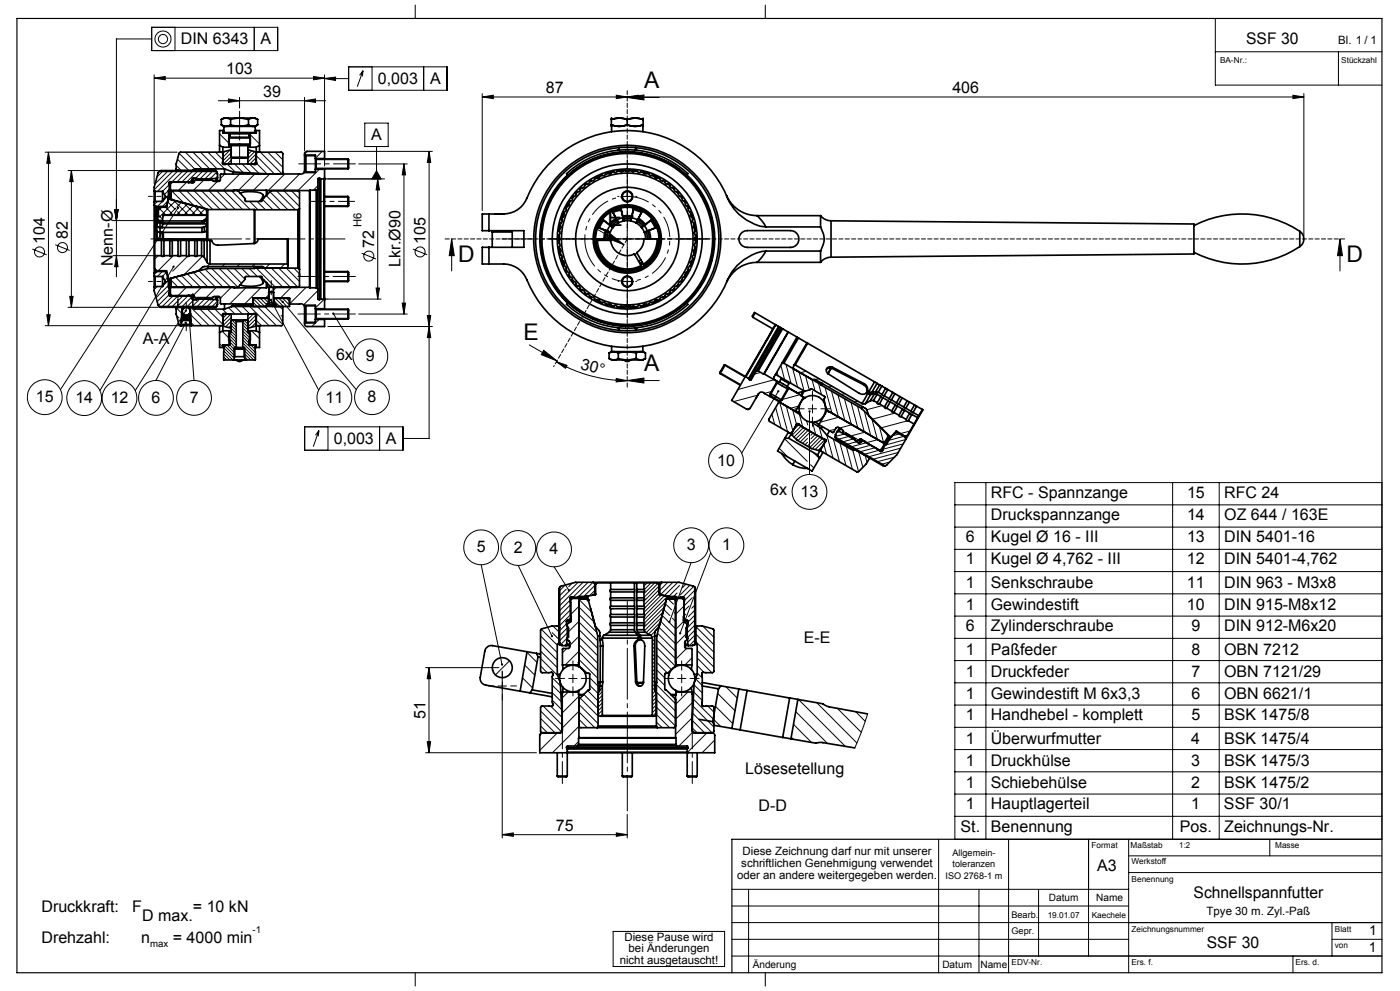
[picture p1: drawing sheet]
<svg xmlns="http://www.w3.org/2000/svg" width="420mm" height="297mm" viewBox="0 0 420 297" stroke-linecap="round" stroke-linejoin="round" font-family="sans-serif">
<defs><g id="words">
<g font-size="6.9">
<text x="193.2" y="26.4">A</text>
<text x="182.2" y="67.7">E</text>
<text x="137.5" y="78.4">D</text>
<text x="404" y="78.4">D</text>
<text x="157.1" y="101.8">E</text>
<text x="193.2" y="111.3">A</text>
</g>
<g font-size="4.8">
<text x="54.3" y="13.3">DIN 6343</text>
<text x="78.2" y="13.3">A</text>
<text x="373.8" y="13.3">SSF 30</text>
<text x="67.8" y="22.3">103</text>
<text x="79" y="29.1">39</text>
<text x="113.4" y="25.1">0,003</text>
<text x="129" y="25.1">A</text>
<text x="163.8" y="28">87</text>
<text x="285.7" y="28">406</text>
<text x="111.4" y="42">A</text>
<text x="20.4" y="71.7" transform="rotate(-90 20.4 71.7)">82</text>
<text x="13.5" y="73.1" transform="rotate(-90 13.5 73.1)">104</text>
<text x="112.3" y="74.3" transform="rotate(-90 112.3 74.3)">72</text>
<text x="127.7" y="73.1" transform="rotate(-90 127.7 73.1)">105</text>
<text x="33.9" y="79.8" transform="rotate(-90 33.9 79.8)">Nenn-Ø</text>
<text x="120.1" y="80.1" transform="rotate(-90 120.1 80.1)">Lkr.Ø90</text>
<text x="42.9" y="103.1">A-A</text>
<text x="100.8" y="107.9">6x</text>
<text x="109.8" y="108.3">9</text>
<text x="174" y="110.6" transform="rotate(15 174 110.6)">30°</text>
<text x="10.8" y="120.5">15</text>
<text x="22.6" y="120.8">14</text>
<text x="33.2" y="120.8">12</text>
<text x="45.5" y="120.7">6</text>
<text x="56.9" y="120.7">7</text>
<text x="97.7" y="120.7">11</text>
<text x="110.3" y="120.5">8</text>
<text x="100.1" y="133">0,003</text>
<text x="115.8" y="133">A</text>
<text x="215.1" y="139.6">10</text>
<text x="231.1" y="148.5">6x</text>
<text x="240.2" y="148.9">13</text>
<text x="297.3" y="149.1">RFC - Spannzange</text>
<text x="356.1" y="149.1">15</text>
<text x="367.3" y="149.1">RFC 24</text>
<text x="297.3" y="155.8">Druckspannzange</text>
<text x="356.1" y="155.8">14</text>
<text x="367.3" y="155.8">OZ 644 / 163E</text>
<text x="143" y="165.5">5</text>
<text x="154.2" y="165.7">2</text>
<text x="164.9" y="166.1">4</text>
<text x="206" y="164.9">3</text>
<text x="216.6" y="164.9">1</text>
<text x="289.8" y="162.5">6</text>
<text x="297.3" y="162.5">Kugel Ø 16 - III</text>
<text x="356.1" y="162.5">13</text>
<text x="367.3" y="162.5">DIN 5401-16</text>
<text x="289.8" y="169.1">1</text>
<text x="297.3" y="169.1">Kugel Ø 4,762 - III</text>
<text x="356.1" y="169.1">12</text>
<text x="367.3" y="169.1">DIN 5401-4,762</text>
<text x="289.8" y="176.2">1</text>
<text x="297.2" y="176.2">Senkschraube</text>
<text x="356.1" y="176.2">11</text>
<text x="367.2" y="176.2">DIN 963 - M3x8</text>
<text x="289.8" y="182.9">1</text>
<text x="297.2" y="182.9">Gewindestift</text>
<text x="356.1" y="182.9">10</text>
<text x="367.2" y="182.9">DIN 915-M8x12</text>
<text x="289.8" y="189.1">6</text>
<text x="297.2" y="189.1">Zylinderschraube</text>
<text x="357.4" y="189.1">9</text>
<text x="367.2" y="189.1">DIN 912-M6x20</text>
<text x="241.2" y="192.8">E-E</text>
<text x="289.7" y="196.3">1</text>
<text x="297.2" y="196.3">Paßfeder</text>
<text x="357.4" y="196.3">8</text>
<text x="367.2" y="196.3">OBN 7212</text>
<text x="289.7" y="202.9">1</text>
<text x="297.2" y="202.9">Druckfeder</text>
<text x="357.4" y="202.9">7</text>
<text x="367.2" y="202.9">OBN 7121/29</text>
<text x="289.7" y="209.6">1</text>
<text x="297.2" y="209.6">Gewindestift M 6x3,3</text>
<text x="357.4" y="209.6">6</text>
<text x="367.2" y="209.6">OBN 6621/1</text>
<text x="127.6" y="215.5" transform="rotate(-90 127.6 215.5)">51</text>
<text x="289.7" y="215.8">1</text>
<text x="297.2" y="215.8">Handhebel - komplett</text>
<text x="357.4" y="215.8">5</text>
<text x="367.2" y="215.8">BSK 1475/8</text>
<text x="289.7" y="222.9">1</text>
<text x="297.2" y="222.9">Überwurfmutter</text>
<text x="357.4" y="222.9">4</text>
<text x="367.2" y="222.9">BSK 1475/4</text>
<text x="223.6" y="231.8">Lösesetellung</text>
<text x="289.7" y="229.6">1</text>
<text x="297.2" y="229.6">Druckhülse</text>
<text x="357.4" y="229.6">3</text>
<text x="367.2" y="229.6">BSK 1475/3</text>
<text x="289.7" y="236.3">1</text>
<text x="297.2" y="236.3">Schiebehülse</text>
<text x="357.4" y="236.3">2</text>
<text x="367.2" y="236.3">BSK 1475/2</text>
<text x="227.6" y="243.2">D-D</text>
<text x="289.7" y="242.5">1</text>
<text x="297.2" y="242.5">Hauptlagerteil</text>
<text x="357.4" y="242.5">1</text>
<text x="367.2" y="242.5">SSF 30/1</text>
<text x="166.8" y="249">75</text>
<text x="288.2" y="249.2">St.</text>
<text x="297.3" y="249.2">Benennung</text>
<text x="354" y="249.2">Pos.</text>
<text x="367.3" y="249.2">Zeichnungs-Nr.</text>
<text x="329.1" y="261.2">A3</text>
<text x="358.1" y="269.1">Schnellspannfutter</text>
<text x="12.4" y="273.3">Druckkraft:</text>
<text x="39.7" y="273.3">F</text>
<text x="57.9" y="273.3">= 10 kN</text>
<text x="42.6" y="276.1">D max.</text>
<text x="12.4" y="282.5">Drehzahl:</text>
<text x="42.4" y="282.5">n</text>
<text x="51.8" y="282.5">= 4000 min</text>
<text x="362" y="284.1">SSF 30</text>
</g>
<g font-size="4.1">
<text x="410.7" y="280.1">1</text>
<text x="410.7" y="285.4">1</text>
</g>
<g font-size="3.4">
<text x="401.5" y="13.3">Bl. 1 / 1</text>
<text x="108.5" y="68.1" transform="rotate(-90 108.5 68.1)">H6</text>
<text x="222.8" y="256.4">Diese Zeichnung darf nur mit unserer</text>
<text x="221.1" y="263.4">oder an andere weitergegeben werden.</text>
<text x="222.4" y="259.9">schriftlichen Genehmigung verwendet</text>
<text x="362" y="274.1">Tpye 30 m. Zyl.-Paß</text>
<text x="187.3" y="281.9">Diese Pause wird</text>
<text x="188.6" y="285.4">bei Änderungen</text>
<text x="185.9" y="288.9">nicht ausgetauscht!</text>
</g>
<g font-size="3">
<text x="314.6" y="270.1">Datum</text>
<text x="328.9" y="270.1">Name</text>
<text x="225.8" y="290.1">Änderung</text>
<text x="282.7" y="290.1">Datum</text>
<text x="294.1" y="290.1">Name</text>
</g>
<g font-size="2.9">
<text x="75.8" y="279.6">-1</text>
<text x="45" y="283.9">max</text>
</g>
<g font-size="2.7">
<text x="285.7" y="256.5">Allgemein-</text>
<text x="283.6" y="263.4">ISO 2768-1 m</text>
<text x="285.8" y="259.9">toleranzen</text>
<text x="303.4" y="275">Bearb.</text>
<text x="303.4" y="280">Gepr.</text>
</g>
<g font-size="2.5">
<text x="366" y="19">BA-Nr.:</text>
<text x="402.4" y="19">Stückzahl</text>
<text x="327.5" y="254.2">Format</text>
<text x="339.2" y="254.2">Maßstab</text>
<text x="353.8" y="254.2">1:2</text>
<text x="382.6" y="254">Masse</text>
<text x="339.4" y="258.9">Werkstoff</text>
<text x="339.5" y="264.2">Benennung</text>
<text x="314.3" y="275.1">19.01.07</text>
<text x="327.5" y="275.1">Kaechele</text>
<text x="339.4" y="279.2">Zeichnungsnummer</text>
<text x="400.5" y="279.2">Blatt</text>
<text x="400.4" y="284.2">von</text>
<text x="303.5" y="289.2">EDV-Nr.</text>
<text x="339.4" y="289.2">Ers. f.</text>
<text x="388.7" y="289.2">Ers. d.</text>
</g>
</g></defs>
<g fill="none" stroke="#000" stroke-width=".3">
<path d="M45.5 8.2h37.8v7h-37.8zM45.5 11.7h-10.6v71.3M52.5 8.2v7M76.3 8.2v7M124.6 1.5v4M229.6 1.5v4M364.6 5.5v20h50M364.6 15.5h50M401.5 15.5v10M46.2 23.4l3.4-.5v1zM46.2 22.4v32.7M46.2 23.4h51.2"/>
<path d="M65.5 30.2h32.2M68.5 29.7l3.4 .5-3.4 .5zM68.6 39.9v4.2l.8 .1M71.9 29.2v3.2M75.1 39.9v4.2l-.7 .1M91.4 30.2l3.3-.5v1zM91.4 29.2v16M94.1 22.9l3.3 .5-3.3 .5zM97.4 22.4v27.3M97.4 23.5l3.3-.4-.1 1zM97.4 23.5l7.2 .1M104.6 20h29.5v7.1h-29.5z"/>
<path d="M108.9 21.2l-1 1.4M108.9 21.2l-.2 1.7M108.9 21.2l-1.7 4.8M109.4 36.9h7.1v7h-7.1zM111.6 20v7.1M127.1 20v7.1M144.7 29.1l3.3-.6v1.1zM144.7 28.1v35M184.9 28.5l3.3 .6-3.3 .5zM188.2 29.2h9.6M188.2 29.2l5-.7v1.4zM188.2 29.1l3.3-.6v1.1z"/>
<path d="M387.9 28.5l3.3 .6-3.3 .5zM391.2 29.1h-246.5M391.2 28v42.6M13.5 45.6h39.7M14.5 45.6v52M14.5 45.6l.6 3.3h-1.1zM20.4 51.1h27M21.4 51.1l.5 3.3h-1zM21.4 51.1v41M48.8 51.4l-1.7 1.7M50.3 51.4l-3.8 3.7M50.5 58.6l-3.3 3.3"/>
<path d="M50.7 55.5l-1.9 1.9M50.8 56.9l-1.5 1.4M50.9 59.7l-2.1 2.2M51.3 59.3l.8 .8M51.5 57.3l3.7 3.6M51.8 51.4l-5.6 5.5M52 60l4.4 4.4M52.8 49.6l1.6 1.5M53.2 47.7l3.5 3.4M53.2 51.4l-6 6M53.7 57.1l7.2 7.3M53.7 45.9l4.7 4.7"/>
<path d="M54.8 51.4l-3.2 3.1M55.6 45.6l5 5M55.9 57.1l6.1 6.1M56.2 51.4l-3.2 3.2M57.7 51.4l-3.2 3.2M57.9 45.6l5 5M58.2 57.1l5.6 5.7M58.5 54.1h5.4M59.2 51.4l-5.7 5.7M60.1 45.6l5 5M60.4 57.1l5.7 5.7M60.7 51.4l-2 2"/>
<path d="M61.5 53.6l-3.5 3.5M62.2 51.4l-2.4 2.5M62.4 45.6l5 5M62.7 57.1l5.6 5.7M62.9 53.7l-.3 .3M62.9 53.6h-3.5v.5M63.7 51.4l-2.6 2.6M64.6 45.6l2.3 2.3M64.9 57.1l5.7 5.7M65 51.6l-1.9 1.9M65.2 54.4l-2.7 2.7M65.3 52.8l-.7 .7"/>
<path d="M65.9 40.1l2.7 2.8M67.1 57.1l5.7 5.7M67.4 52.2l-1.3 1.3M67.5 45.4l-.6 .6M68.1 49.1l2.5 2.5M68.9 41.2v2.1M69 45l-2.1 2.1M69.4 49.1h.1M69.4 48l-1.2 1.1M69.4 46.9l-2.2 2.1M69.4 45.8l-2.5 2.5M69.4 57.1l5.6 5.7"/>
<path d="M70.4 49.1l2.6 2.6M71.9 52.2l-4.9 4.9M72.6 49.1l2.7 2.7M74.6 44.9l-.2 .3M74.9 41.2v2.1M74.9 40.1l3 3M74.9 49.1l2.8 2.9M75.5 45.2l-1.1 1.2M76.4 52.2l-4.8 4.8M76.4 45.4l-2 2.1M76.9 47.2l-1.9 1.9M76.9 46.6l5.4 5.5"/>
<path d="M76.9 48.4l-.8 .7M76.9 46.1l-2.5 2.5M77 49l3 3.1M78.1 45.6l6.5 6.5M78.7 59.8l3.2 3.1M79.9 58.6l4.2 4.3M80.3 45.6l4.5 4.5M80.9 52.1l-4.8 4.9M81 57.5l5.4 5.4M82.6 45.6l2.2 2.3M82.9 57.1l5.7 5.8M85.1 57.1l4.8 4.8"/>
<path d="M85.4 52.1l-5 5M87.3 57.1l2.6 2.5M89.9 52.1l-5 5M92.2 45.4l-.8 .8M94.7 50.4h9.9M94.7 47.9h9.9M94.7 47.6v3M95.4 55.7l-1.4 1.3M95.8 50.7l-6.4 6.4M96.7 45.4l-2.1 2M96.9 53.6h18.5M97 53.3l.7 .7"/>
<path d="M97.4 53.1v1M97.4 59.1h7.2M97.7 53.3l-.7 .7M98.4 45.4h31.3M107.6 49.1h14.6M113 51.2l1.3 2.4h-2.8zM113 43.9v7.3M113.3 53.6v36M113.3 53.6l.5 3.3h-1zM121.2 49.1l.5 3.3h-1.1zM121.2 49.1v45M128.7 45.4v86h-7.8"/>
<path d="M128.7 45.4l.5 3.3h-1zM186.9 58.9h2.5M188.2 57.6v2.5M9.7 74.6l4.3 1.8M16.6 73.3l4.3 1.8M33.9 66.1h13.1M33.9 76.6h14.3M34.4 62.8h1l-.5 3.3zM34.9 76.6l.5 3.3h-1zM47.2 60.4l-1 .9M47.4 76.6l-1 1M47.5 64.4l1.3 1.3"/>
<path d="M47.5 62.2l2.2 2.2M48.5 62.1l-1 1M49.7 62.1l1.9 2M50.3 60.5l2.2 2.2M52 76.6l-4.6 4.5M52.1 79.9l-22.1 37.1M52.7 60.1l-5.5 5.6M52.7 62.4l-2 2M53.2 63.4l1 1M53.4 62.3l-35.3 54.5M54.5 60.6l-1.4 1.5M55.1 60.8l3.6 3.6"/>
<path d="M56.2 76.9l-4.4 4.4M56.3 61.1l-3.3 3.3M58 61.6l-2.8 2.8M59.8 62.1l-2.3 2.3M60.7 76.8l-5.5 5.5M61.6 62.5l-1.9 1.9M62 64.3l-.1 .1M62.9 79.1l-.7 .8M67.4 79.1l-.7 .8M71.9 79.1l-.7 .8M74.9 60.4l2.5 2.5M76.4 79.1l-.8 .8"/>
<path d="M77.1 60.4l2.5 2.5M80.9 79.1l-1.3 1.3M85.4 79.1l-1.3 1.3M97.4 61.6h7.2M108.5 75.9l4.3 1.7M123.9 74.6l4.3 1.8M135.5 71.6l.8 5h-1.5zM135.5 71.6v9.6M178.9 68.5l8.3 4.8M183.2 70.2l4 3.1-4.7-1.8zM186.9 71.6h2.5M188.2 70.4v2.5"/>
<path d="M402 71.6l.7 5h-1.5zM402 71.6v9.6M13.5 97.6h42.9M14 94.3h1.1l-.6 3.3zM20.4 92.1h27M20.9 88.8h1l-.5 3.3zM47.2 81.4l-1 .9M47.2 85.9l-1 .9M48.7 81.4l-1.5 1.5M49.9 81.7l-1.2 1.2M50.5 84.1l-1.2 1.2M50.5 85.5l-3.7 3.7"/>
<path d="M50.6 88.4l-3.1 3.2M50.8 86.8l-3.7 3.6M51.3 84l2.2 2.1M51.4 86.1l-.3 .3M51.8 88.8l-3.1 3.1M52.6 83l3.1 3.1M53 92.3l1.6 1.6M53 94.6l.7 .7M54.4 96h.1M54.4 82.5l3.6 3.6M54.6 97.5h2.5M54.7 95.8v.7"/>
<path d="M54.8 94h-.4v3.5M54.9 88.6l-3.2 3.3M55 92.1h.1M55.7 96.7l-8.9 17.3M55.7 93.1l-15.1 23.9M55.9 86.1l-5.7 5.8M56.2 82.1l4 4M56.4 88.6l-3.2 3.3M56.8 95.5l1.4 18.5M56.8 94h.6v3.5M56.9 94.2l-.2 .2M57 95.8v.7"/>
<path d="M57.1 94.2l3.4 3.4M57.3 92.1l5.5 5.5M57.3 96.7l.9 .9M57.5 89.1l-2.9 2.8M58 81.6l4.5 4.5M58.1 89.9l-1.9 2M58.5 89.1h5.4M59.4 89.1v.5h3.5l-2.3 2.3M59.7 81.2l5 4.9M60 92.6l5 5M60.3 89.2l-2.7 2.7M60.4 86.1l-2.4 2.4"/>
<path d="M61.5 80.7l5.5 5.4M62.2 92.6l4.7 4.6M63.5 80.5l5.7 5.6M64.3 89.7l-2.1 2.2M64.5 92.6l2.3 2.4M64.9 86.1l-5.7 5.8M65.3 90.2l-1.7 1.7M65.8 80.5l5.6 5.6M66.6 99.3l4.3 4.2M66.7 92.6l1.5 1.5M68.1 80.5l4.4 4.4M68.1 94.1l-1.2 1.3"/>
<path d="M68.5 92.2l2 1.9M68.9 99.9v2.2M69 99.8l1.9 1.9M69.3 94.1l-2.4 2.4M69.4 99.1h-.8v4.3M69.4 95.1l-2.5 2.5M69.4 97.5l1.5 1.5M69.4 96.3l-1.7 1.6M69.4 97.4l-.8 .8M69.4 96.6l1.5 1.5M69.4 98.4l1.5 1.5M69.4 99.3l1.5 1.5"/>
<path d="M69.4 86.1l-3.3 3.3M69.6 95.9l1.3 1.3M70.3 80.5l3.2 3.2M70.4 91.9l2.3 2.2M72.5 80.5l2.4 2.4M72.7 91.9l2.3 2.2M72.8 97.4l1.6 1.5M72.8 98.3l2.3 2.3M72.8 99.2l2.3 2.3M73.2 96l1.2 1.1M73.8 86.3l-4.9 4.8M74 95.9l.4 .3"/>
<path d="M74.4 99.1h.7v4.3M74.8 80.5l2.4 2.4M74.9 99.9v2.2l-2.1-2M74.9 94.1l-.5 .5M74.9 91.9l5.8 5.7M75.5 99.1l2.4 2.4M75.8 90.5l7.1 7.1M75.8 89.4l2.5 2.5M75.8 91.6l.3 .3M76 94.1l-1.6 1.6M76.7 94.5l-2.3 2.4M76.9 96l1.6 1.6"/>
<path d="M76.9 95.5l-2.5 2.5-1.6-1.5M76.9 96.6l-1.5 1.5M76.9 80.4l5.8 5.7M76.9 89.4l7.7 7.6M78.1 89.4l1.9 1.9M78.2 86.3l-4.8 4.8M79.2 80.4l5.7 5.7M79.2 89.4l1.4 1.4M80.3 89.4l.3 .2M80.6 86.1v3.3M80.6 88.4l-1 1M80.8 87.6l-.2 3"/>
<path d="M81.2 89.9l14.4 27M81.4 80.4l5.8 5.7M81.7 91.9l.1 .1M82 87.6v3M82.1 86.1v3.3M82.1 90.1l2.7 2.7M82.5 89.4l2.6 2.5M82.9 86.1l-.9 .9M83.6 80.4l5.8 5.7M83.7 89.4l1.1 1.1M84.3 94.5l.5 .5M84.8 89.4l2.1 2"/>
<path d="M84.8 90.4l22.1 26.4M85.9 80.4l4 3.9M85.9 89.4l1 .9M87.3 86.1l-3.2 3.3M88.2 80.4l1.7 1.7M91.8 86.1l-4.9 5M94.7 95.4h9.9M94.7 92.9h9.9M94.7 92.6v3M95.4 87.1l-4.3 4.3M95.7 95.7l-2.1 2.2M96.9 89.6h17.4"/>
<path d="M97 89.3l.7 .7M97.3 89.7l-2.7 2.6M97.4 89.1v1M97.4 84.1h7.2M97.4 81.6h7.2M97.7 89.3l-.7 .7M98.4 97.9h31.3M100 94l6.4 10.5M107.6 94.1h14.6M112.8 86.3h1l-.5 3.3zM120.6 90.8h1.1l-.5 3.3zM128.2 94.6h1l-.5 3.3z"/>
<path d="M128.7 97.9l.5 3.3h-1zM186.9 84.4h2.5M188.2 83.1v2.5M65.9 103l1 1M67.1 106l1.9 1.9M67.1 106.9l1 1M67.1 107.8v.1M67.2 104.3l3.1 3.1M67.2 105.2l2.6 2.7M67.2 103.5l3.1 3.1M68.1 103.4l2.2 2.3M68.6 100.4l2.3 2.2"/>
<path d="M68.9 103.3l1.4 1.5M69 102.5l1.6 1.6M72.8 101l1.9 1.9M72.8 101.9l3.8 3.8M72.8 102.8l3.8 3.7M72.8 103.7l.5 .4M73.3 104.2l3.3 3.3M73.3 105.1l2.8 2.8M73.3 106l1.9 1.9M73.4 106.9l.9 1M74.9 103l1.7 1.7M76.1 103.4l.5 .4"/>
<path d="M158.8 103.4l8.3 4.8M163.1 105l4 3.2-4.7-1.9zM166.9 108.4l3.2 1.1-.5 .9zM166.9 108.4a42.7 42.7 0 0 0 21.3 5.7M184.9 113.4l3.3 .7-3.3 .4zM188.2 114h9.6M188.2 114l5-.7v1.5zM216 111.6l6.2 3.6M217.2 109.4l6.3 3.7M227.3 118.4l-7.2 2M228.2 111.6l-1.8 .5M231.4 117.3l-2.1 .6"/>
<path d="M232.2 113.8l-10.8 2.9M233.1 111.4l.3 1.2M233.2 114.3l-2.6 4.4M233.4 114.5l-2.2 3.8M233.5 117.3l-11 18.5M234.2 109.5l1.2 4.3M235.8 109.2l1.5 5.7M236.3 116.2l-2.2 3.8M236.6 116.3l-2.5 4.4M237.8 110.3l1.5 5.7M239.7 111.5l1.5 5.7M240 118.3l-5.3 1.4"/>
<path d="M241.7 112.6l1.1 4.3M241.8 111.3l-1.7 .4M243.6 113.7l.9 3.4M245.5 114.8l1 3.4M245.7 113.5l-1 .3M247.5 116.1l2.1 7.7M249.4 117.2l2.1 7.8M249.6 115.7l-1 .3M251.4 118.4l2.1 7.7M253.3 119.5l2.1 7.7M253.5 118l-1.1 .2M91.4 127.9h29.5v7h-29.5z"/>
<path d="M95.7 129l-1 1.4M95.7 129l-.2 1.8M95.7 129l-1.7 4.9M98.4 127.9v7M113.9 127.9v7M225.1 122.3l-1.1 .3M231.6 124.1l.8 3.1M232.7 122.1l1.7 6.2M233.8 134.3l2.6 2.7M233.9 120.6l2.4 8.8M235.4 131.5l6.8 6.8M235.9 121.7l2 7.5"/>
<path d="M237.8 122.8l1.1 4.3M239.5 121.7l-2.4 .7M239.6 127.3l-1.6 1.6M239.8 124.1l1 3.9M240.3 127.7l-2.7 2.7M241.1 128.1l-2.9 2.9M241.8 128.5l-3 3M242 126.1l.3 1.2M242.3 132.5l-.8 .8M242.3 131.4l-1.5 1.5M242.5 122.5h2.5M242.5 128.9l-3.1 3.2"/>
<path d="M242.9 123.3v18.9M243.2 129.4l-3.1 3.1M243.2 139.3l1 1M243.7 121.3v2.5M243.8 126.7l.9 3.5M243.9 129.8l-.6 .6M244 135.6l1.8 1.8M244.6 130.2l-1.3 1.3M245.3 130.6l-3.1 3.1M245.8 128l.9 3.4M246 131l-3.1 3.1M246.7 131.4l-3 3.1"/>
<path d="M246.9 133.5l-1.5 1.5M247.2 133.1l.8 3.1M247.4 131.9l-2.9 2.8M248.1 130.5l1.8 6.8M250 131.6l1.8 6.8M250.6 128.6l-1.8 .5M251.7 125l-5.6 1.5M251.9 129.4l-.9 .2M252 132.7l1.8 6.8M252.9 129.2l4.6 2.7M253.2 130.1l-2.6 .7M253.4 130.1l3.1 1.8 .3-.5"/>
<path d="M253.9 133.8l1.8 6.8M253.9 129.9l-.4 .1M255.3 120.6l2.1 7.7M255.6 127.3l-3.8 1M255.8 134.9l1.8 6.5M256.3 131.5l-3.4 .9M256.9 132.4l-2.7 .7M257.2 121.7l2.1 7.7M257.4 120.2l-1.1 .3M257.6 135.4l1.3 4.6M259.3 123.2l1.9 7.4M259.5 129.5l-7.9 2.1"/>
<path d="M259.5 136.5l.6 2.1M261.2 133.4l-4.4 1.2M261.5 125.4l1.7 6.3M262.5 134.2l-4.4 1.2M263.3 131.8l-7.8 2.1M263.6 135l-4.2 1.1M263.8 127.6l1.3 5M264.7 121.6l-4.7 1.2M266 129.9l.3 1.1M266.8 138.5l-2.2 .6M268.4 137l-5.1 1.4M268.6 123.8l-6.8 1.8"/>
<path d="M269.5 135.6l-7.5 2M269.8 130l-2.9 .8M270.2 134.3l-9.5 2.6M271 133l-6 1.6M271.1 130.8l-4.4 1.2M271.7 131.7l-6.1 1.7M272.1 126.1l-7.8 2.1M273 129.2l-2.8 .7M286.5 144.6h128.1v106.9h-128.1zM286.5 151.3h128.1M286.5 158h128.1M295.8 144.6v106.9"/>
<path d="M351.8 144.6v106.9M365.8 144.6v106.9M144.4 169.3l6.2 29.8M155.5 169.5l10.1 21.1M166.2 169.9l4.4 7M169.3 175.6l-1.4 1.4M169.9 176.6l-2 1.9M171 179.9l-3.1 3.1M171.6 174.8l-1 1M173.4 174.5l-5.5 5.5M173.8 179.8l3.6 3.6M174.9 174.5l-7 7"/>
<path d="M175.8 179.6l.8 .8M176.4 174.5l-4.4 4.4M177.9 174.5l-4.5 4.5M178.4 175.5l-3.2 3.2M178.4 177l-1.6 1.5M194.2 174.7l-1 1M195.3 174.7l-2 2M196.5 174.7l-3.3 3.2M197.4 174.9l-4.2 4.2M197.7 175.7l-4.5 4.5M197.7 176.8l-4.5 4.5M197.7 177.9l-4.3 4.3"/>
<path d="M198.4 178.4l-5.2 5.1M198.9 174.5l-1 .9M200.1 178.9l-6.9 6.9M200.3 174.5l-2.4 2.4M200.5 179.6l1.5 1.5M201.9 174.5l-3.7 3.6M203.1 177.7l-1 1M203.3 174.5l-9.9 9.9M203.9 175.5l-3.3 3.2M205.8 175.1l-1.1 1M207 175.4l-3 3M207.3 168.6l-6.5 17.8"/>
<path d="M207.7 179.1l-5 5M208.1 175.7l-3.1 3.2M208.4 176.9l-3.1 3.1M213.2 165.7l-9.2 24.1M286.5 164.6h128.1M286.5 171.3h128.1M286.5 178h128.1M152.9 198l-4.3 4.3M157.4 199.3l3 3M158.1 195.5l3 3M162.2 190.6l5 5M162.2 192.9l5 5"/>
<path d="M162.2 195.1l5 5M162.2 197.3l5.1 5.2M162.2 199.6l2 2M162.3 188.6l4.9 4.8M165.7 189.6l2 2M165.9 187.6l1.8 1.8M169.9 187l-2 2M170 194.3l-1.3 1.3M170 191.3l-1.9 1.9M170 192.8l-.6 .7M170.4 188l-2.5 2.5M170.6 190.8l-.3 .3"/>
<path d="M171.2 181.2l-3.3 3.3M171.2 182.7l-3.3 3.3M173.7 181.7l-5.8 5.8M173.7 186.2l-5.8 5.8M173.7 190.7l-2.8 2.8M173.7 195.2l-4.1 4.1M173.7 197.6l5.6 5.7M173.7 184.1l5.4 5.4M173.7 186.4l5.6 5.6M173.7 181.9l4.6 4.6M173.7 188.7l5.6 5.6M173.7 190.9l5.6 5.6"/>
<path d="M173.7 193.1l5.6 5.7M173.7 195.4l5.6 5.6M193.2 182.4h.1M196.4 194.9l-.7 .7M196.4 199.4l-.7 .7M196.4 190.4l-.7 .8M196.4 191.5l-.7 .8M196.4 192.6l-.7 .8M196.4 193.8l-.7 .7M196.4 196l-.7 .8M196.4 197.1l-.7 .8M196.4 198.3l-.7 .7"/>
<path d="M196.5 189.2l-1.2 1.2M197 191.8l5.7 5.6M197 196.3l4.4 4.4M197 194l5.6 5.6M197 198.5l3.3 3.3M197.2 189.8l5.5 5.4M197.7 188l5 5M198.1 186.5l-3.5 3.5M198.2 186.2l4.5 4.5M198.5 185l-4.6 4.6M198.6 184.4l1.8 1.8M198.9 183.4l-5.5 5.6"/>
<path d="M199.1 182.7l1.8 1.8M199.3 181.9l-6.1 6.1M199.6 180.9l1.9 1.9M199.7 180.4l-6.4 6.4M200.5 186.3l2.2 2.2M201.7 185.3l1 .9M202.3 183.6l.4 .4M204.8 186.5l-2.1 2.2M205.7 184.1l-.5 .5M206 194.3l-3.3 3.3M206.7 181.6l-1.5 1.6M207.6 197.2l-2.1 2.1"/>
<path d="M208.4 182.9l-1.8 1.9M208.4 187.4l-5.7 5.7M208.4 191.9l-1.6 1.6M208.4 181.4l-.9 .9M208.4 184.4l-2 2M208.4 185.9l-2.6 2.6M208.4 188.9l-2.2 2.3M208.4 190.4l-2.1 2.1M208.7 190l5.5 5.5M208.7 192.2l5.5 5.5M208.8 187.8l5.4 5.4M209.2 195l5 5"/>
<path d="M209.2 197.2l4.4 4.4M209.2 199.5l2 2M210.8 187.6l3.4 3.4M213.9 188.5l.2 .2M286.5 184.6h128.1M286.5 191.3h128.1M286.5 198h128.1M127.7 200.1h22M128.7 200.1v25.5M128.7 200.1l.5 3.3h-1zM149.4 205.6h2.5M150.7 201.1v50"/>
<path d="M156.1 207l.2 .2M156.7 203.1l3.1 3.1M162.2 213.1l6.4 6.3M162.2 215.3l4.3 4.3M162.2 217.6l2 2M162.7 219.6l-.8 .8M162.9 211.6l5.8 5.7M165.3 211.7l3.4 3.3M165.7 203.1l2.4 2.5M165.7 205.3l2.6 2.6M165.7 207.6l2.7 2.7M165.7 209.8l2.8 2.9"/>
<path d="M167.3 219.6l-5.4 5.3M170.5 207.4l-1.8 1.8M170.6 203.3h2.5M171.9 202.1v2.5M173.7 208.7l-5 5M173.7 213.1l-5 5.1M173.7 217.7l-8 7.9M173.7 211.1l5.7 5.7M173.7 215.6l2.5 2.5M173.7 213.4l4.7 4.7M174.1 209.2l5.3 5.4M175.2 208.1l4.2 4.3"/>
<path d="M176.3 207l3.1 3.1M176.9 203.1l2.5 2.5M176.9 205.4l2.5 2.5M180.1 205.7l-.2 .1M180.7 210.6l-1.3 1.3M180.7 209.5l-1.3 1.3M180.7 206.2l-.8 .7M180.7 207.3l-1.3 1.2M180.7 208.4l-1.3 1.3M180.7 211.8l-1.3 1.2M180.7 212.9l-1.2 1.2M180.7 214l-.6 .6"/>
<path d="M196.4 200.5l-.7 .8M196.4 201.6l-.7 .8M196.4 202.7l-.7 .8M196.4 203.9l-.7 .7M196.4 205l-.7 .7M196.4 206.1l-.7 .8M196.5 207.2l-.8 .8M196.9 207.4l5.8 5.7M196.9 205.2l5.8 5.7M196.9 209.7l5.8 5.7M196.9 211.9l5.8 5.7M196.9 214.1l4 4"/>
<path d="M196.9 216.4l1.7 1.7M196.9 207.9l-1.2 1.2M196.9 209l-1.2 1.3M196.9 210.1l-1.2 1.2M196.9 211.2l-1.2 1.3M196.9 212.4l-1.2 1.2M196.9 213.5l-1.1 1.1M197 200.8l2.4 2.4M197 203l2.4 2.4M203.2 203.3h2.5M204.5 202.1v2.5M206.4 207.4l-3.7 3.7"/>
<path d="M207.7 210.6l-5 5M207.7 215.1l-5 5M207.7 215.9l3.6 3.7M207.7 218.2l1.4 1.4M207.8 213.7l5.8 5.9M207.9 211.6l6.3 6.3M208 219.3l-4.3 4.3M208 209.5l8.2 8.2M208.1 207.4l2.6 2.5M208.2 205.2l2.5 2.5M208.7 203.4l2 2.1M209.2 201.7l1.5 1.5"/>
<path d="M212.1 219.6l-5.9 5.9M212.3 211.6l1.9 1.8M214.6 211.7l5.2 5.1M215.3 207.8l5.2 5.2M217.8 205.8l3.4 3.4M238.1 217.1l5.4 5.4M238.7 213.3l9.5 9.5M239.6 209.7l14 14M245 210.6l12.1 12.1M251.2 212.3l7.2 7.2M256.7 213.3l2.9 2.9M260.2 214l-1 3.4-2.8 6.8"/>
<path d="M286.5 204.6h128.1M286.5 211.3h128.1M286.5 218h128.1M127.7 225.6h33.2M128.2 222.3h1l-.5 3.3zM173.6 222.2l-1.4 1.4M214.4 221.8l-3.8 3.8M237.4 220.9l.6 .7M286.5 224.6h128.1M286.5 231.3h128.1M286.5 238h128.1M150.7 250.2l3.3-.6v1z"/>
<path d="M150.7 250.2h37.5M184.9 249.6l3.3 .6-3.3 .4zM188.2 244v7.1M281.6 251.5v40M286.5 244.6h128.1M302.6 251.5v40M326.6 251.5v35M338.6 256.5h76M338.6 251.5v40M380.9 251.5v5M183.9 279.1h33.5v10.6h-33.5zM219.6 271.5h119"/>
<path d="M219.6 276.5h195M219.6 266.5h119M224.6 266.5v25M293.7 266.5v25M311.6 266.5v20M338.6 261.5h76M399.6 276.5v10M124.6 291.5v4M219.6 281.5h119M219.6 286.5h195M229.6 291.5v4M387.9 286.5v5"/>
<path d="M399.6 281.5h15"/>
<circle cx="48.9" cy="11.7" r="2.4"/>
<circle cx="48.9" cy="11.7" r="1.38"/>
<circle cx="11.9" cy="75.5" r="1.51"/>
<circle cx="18.7" cy="74.2" r="1.51"/>
<circle cx="110.6" cy="76.8" r="1.51"/>
<circle cx="126" cy="75.5" r="1.5"/>
<circle cx="13.4" cy="119" r="5.2"/>
<circle cx="25.3" cy="119.3" r="5.2"/>
<circle cx="35.9" cy="119.3" r="5.2"/>
<circle cx="46.8" cy="119.2" r="5.2"/>
<circle cx="58.2" cy="119.2" r="5.2"/>
<circle cx="100.3" cy="119.2" r="5.2"/>
<circle cx="111.1" cy="106.8" r="5.2"/>
<circle cx="111.6" cy="119" r="5.2"/>
<circle cx="217.8" cy="138.1" r="5.2"/>
<circle cx="242.9" cy="147.4" r="5.2"/>
<circle cx="144.3" cy="164" r="5.2"/>
<circle cx="155.5" cy="164.3" r="5.2"/>
<circle cx="166.2" cy="164.6" r="5.2"/>
<circle cx="207.3" cy="163.4" r="5.2"/>
<circle cx="217.9" cy="163.4" r="5.2"/>
</g>
<path d="M176 75.3a12.7 12.7 0 0 0 21.3 5.2 12.7 12.7 0 0 0-5.6-21.2 12.7 12.7 0 0 0-16 15.1l.3 .9" fill="none" stroke="#000" stroke-width=".3" stroke-dasharray="6.3 1.3 1.3 1.3 1.3 1.3" stroke-dashoffset="1.2" stroke-linecap="butt"/>
<g fill="none" stroke="#000" stroke-width=".3" stroke-dasharray="15.2 1.3 1.3 1.3">
<path d="M185.7 58.9h-.4M188.2 56.4v-.4M190.7 58.9h.4M188.2 61.4v.4M185.7 84.4h-.3M188.2 86.9v.2M188.2 81.9v-.3M190.7 84.4h.2M241.2 122.5h-2.7M243.7 125v2.8M243.7 120v-2.7M246.2 122.5h2.8"/>
<path d="M148.2 205.6h-1.7M150.7 203.1v-1.8M150.7 208.1v1.7M153.2 205.6h1.8M169.4 203.3h-2.8M171.9 200.8v-2.7M171.9 205.8v2.8M174.4 203.3h2.7M202 203.3h-2.7M204.5 200.8v-2.7M204.5 205.8v2.8M207 203.3h2.8"/>
</g>
<path d="M188.2 243v-63.1" fill="none" stroke="#000" stroke-width=".3" stroke-dasharray="15.2 1.3 1.3 1.3" stroke-dashoffset="4.6"/>
<path d="M106.6 49.1h-17M168.7 234.8v-17M207.7 234.8v-17" fill="none" stroke="#000" stroke-width=".3" stroke-dasharray="15.2 1.3 1.3 1.3" stroke-dashoffset="8.6"/>
<path d="M106.6 94.1h-17.2M106.6 82.9h-17.2" fill="none" stroke="#000" stroke-width=".3" stroke-dasharray="15.2 1.3 1.3 1.3" stroke-dashoffset="8.5"/>
<path d="M185.7 71.6h-21.3M188.2 74.1v21.3M188.2 69.1v-21.2M190.7 71.6h21.2" fill="none" stroke="#000" stroke-width=".3" stroke-dasharray="15.2 1.3 1.3 1.3" stroke-dashoffset="6.5"/>
<path d="M133.5 71.6h270.5M188.2 71.6l-22.1 38.3M188.2 116v-88.8" fill="none" stroke="#000" stroke-width=".3" stroke-dasharray="1.3 .6"/>
<path d="M150.6 71.6h62.4" fill="none" stroke="#000" stroke-width=".3" stroke-dasharray="15.2 1.3 1.3 1.3" stroke-dashoffset="5"/>
<path d="M44.5 58.9h6.3M44.5 84.4h6.3" fill="none" stroke="#000" stroke-width=".3" stroke-dasharray="15.2 1.3 1.3 1.3" stroke-dashoffset="14"/>
<path d="M81.4 84.1v7.3" fill="none" stroke="#000" stroke-width=".3" stroke-dasharray="15.2 1.3 1.3 1.3" stroke-dashoffset="13.5"/>
<path d="M55.9 99.1v-8.5" fill="none" stroke="#000" stroke-width=".3" stroke-dasharray="15.2 1.3 1.3 1.3" stroke-dashoffset="12.9"/>
<path d="M45.3 71.6h58.2" fill="none" stroke="#000" stroke-width=".3" stroke-dasharray="15.2 1.3 1.3 1.3" stroke-dashoffset="7.1"/>
<path d="M92.8 60.4h13.6" fill="none" stroke="#000" stroke-width=".3" stroke-dasharray="15.2 1.3 1.3 1.3" stroke-dashoffset="10.4"/>
<path d="M71.9 33.4v16" fill="none" stroke="#000" stroke-width=".3" stroke-dasharray="15.2 1.3 1.3 1.3" stroke-dashoffset="9.1"/>
<path d="M5.1 5.5h409.5v286h-409.5zM414.6 251.5h-195v40" fill="none" stroke="#000" stroke-width=".35"/>
<g fill="#000">
<path d="M68.5 29.7l3.4 .5-3.4 .5zM91.4 30.2l3.3-.5v1z"/>
<path d="M94.1 22.9l3.3 .5-3.3 .5zM46.2 23.4l3.4-.5v1z"/>
<path d="M144.7 29.1l3.3-.6v1.1zM184.9 28.5l3.3 .6-3.3 .5z"/>
<path d="M387.9 28.5l3.3 .6-3.3 .5zM188.2 29.1l3.3-.6v1.1z"/>
<path d="M21.4 51.1l.5 3.3h-1zM20.9 88.8h1l-.5 3.3z"/>
<path d="M34.4 62.8h1l-.5 3.3zM34.9 76.6l.5 3.3h-1zM34.4 62.8h1l-.5 3.3z"/>
<path d="M135.5 71.6l.8 5h-1.5zM402 71.6l.7 5h-1.5zM183.2 70.2l4 3.1-4.7-1.8zM163.1 105l4 3.2-4.7-1.9z"/>
<path d="M14 94.3h1.1l-.6 3.3zM14.5 45.6l.6 3.3h-1.1zM120.6 90.8h1.1l-.5 3.3zM121.2 49.1l.5 3.3h-1.1zM128.2 222.3h1l-.5 3.3zM128.7 200.1l.5 3.3h-1z"/>
<path d="M99.7 93.7a.34 .34 0 0 0 0 .6 .34 .34 0 0 0 .6-.3 .34 .34 0 0 0-.5-.3l.2 .3zM84.5 90.3a.34 .34 0 0 0 .2 .5 .34 .34 0 0 0 .4-.4 .34 .34 0 0 0-.5-.2l.2 .2zM81.1 89.6a.35 .35 0 0 0-.1 .6 .35 .35 0 0 0 .6-.2 .35 .35 0 0 0-.4-.4v.3zM55.5 92.8a.34 .34 0 0 0 0 .5 .34 .34 0 0 0 .5 0 .34 .34 0 0 0 0-.5l-.3 .3 .3-.3zM56.6 95.2a.34 .34 0 0 0 0 .6 .34 .34 0 0 0 .5-.2 .34 .34 0 0 0-.4-.4l.1 .3-.1-.3zM55.5 96.5a.34 .34 0 0 0-.1 .5 .34 .34 0 0 0 .6-.1 .34 .34 0 0 0-.2-.5l-.1 .3 .1-.3zM51.8 79.7a.34 .34 0 0 0 0 .5 .34 .34 0 0 0 .5-.1 .34 .34 0 0 0-.1-.5l-.1 .3 .1-.3zM53.2 62a.35 .35 0 0 0 0 .5 .35 .35 0 0 0 .5 0 .35 .35 0 0 0-.1-.5l-.2 .3 .2-.3zM97.4 23.5l3.3-.4-.1 1zM113 51.2l1.3 2.4h-2.8zM242.6 123a.33 .33 0 0 0 .1 .6 .33 .33 0 0 0 .5-.2 .33 .33 0 0 0-.3-.4v.3v-.3zM233.3 117a.35 .35 0 0 0 0 .5 .35 .35 0 0 0 .5 0 .35 .35 0 0 0-.1-.5l-.2 .3 .2-.3z"/>
<path d="M112.8 86.3h1l-.5 3.3zM113.3 53.6l.5 3.3h-1z"/>
<path d="M128.2 94.6h1l-.5 3.3zM128.7 45.4l.5 3.3h-1zM128.7 97.9l.5 3.3h-1z"/>
<path d="M166.9 108.4l3.2 1.1-.5 .9zM184.9 113.4l3.3 .7-3.3 .4z"/>
<path d="M188.2 114l5-.7v1.5zM188.2 29.2l5-.7v1.4z"/>
<path d="M203.8 189.5v.6l.2-.3-.1 .3a.35 .35 0 0 0 .5-.4 .35 .35 0 0 0-.6-.2zM200.7 186.1l-.2 .4 .2 .2 .1-.3-.1 .3a.34 .34 0 0 0 .5-.3 .34 .34 0 0 0-.5-.3zM170.4 176.6v.5l.4 .1-.2-.3 .2 .3 .1-.6zM165.3 190.5v.4l.4 .1-.1-.4 .1 .4 .2-.2-.2-.5zM150.4 198.9v.5l.3 .1-.1-.4 .1 .4 .1-.1 .1-.4z"/>
<path d="M150.7 250.2l3.3-.6v1zM184.9 249.6l3.3 .6-3.3 .4z"/>
</g>
<g fill="none" stroke="#000" stroke-width=".5">
<path d="M66.4 35.8a2.5 2.5 0 0 1 2.8 0M66.4 35.8l.8-.4h9.4l.7 .4M66.4 37.4a2.34 2.34 0 0 0 2.8 0M66.4 37.4l.8 .5M66.4 35.8v1.6M66.9 39.1l.3 .1M66.9 39.1v.8h.4M66.9 39.1h-1v4.4M67.2 37.9h9.4M67.2 39.7h9.4M67.2 37.9v1.8M67.2 39.7l.1 .2"/>
<path d="M67.3 39.9h9.1M68.7 39.9l.3 .2M68.9 39.9v1.3M69.2 35.8a9 9 0 0 1 5.3 0M69.2 37.4a9 9 0 0 0 5.3 0M69.2 35.8v1.6M74.5 35.8a2.44 2.44 0 0 1 2.8 0M74.5 37.4a2.29 2.29 0 0 0 2.8 0M74.5 35.8v1.6M74.9 39.9v1.3M75 39.9l-.3 .2M76.6 37.9v1.8"/>
<path d="M76.6 39.7l-.2 .2M76.9 39.1l-.3 .1M76.9 39.1v.8h-.5M76.9 39.1h1v4.4M77.3 37.4l-.7 .5M77.3 35.8v1.6M183.4 35.8a6.9 6.9 0 0 1 4.8 0M183.4 37.4a6.4 6.4 0 0 0 4.8 0M183.4 37.4v.4M183.4 37.8l.1 1.7M183.4 35.8v1.6M183.5 35.4l-.1 .4"/>
<path d="M188.2 35.8a6.9 6.9 0 0 1 4.7 0M188.2 37.4a6.4 6.4 0 0 0 4.7 0M188.2 35.8v1.6M192.9 37.9v1.6M192.9 35.4v.4M192.9 37.4v.4M192.9 35.8v1.6M192.9 37.8v.1M46.2 57.2v3.3M46.2 57.2l.3 .2M46.5 57.4v3M46.5 57.4h2.3"/>
<path d="M47.7 51.4l.7-.3h16.1l.4 .3M47.7 51.4l-1.5 4.7v1.1M47.7 51.4h17.2M48.8 57.4v3M48.8 57.4l.9 1.5-.9 1.5M50.5 59.1v.4M50.5 59.1l-.4 2.3-.5 .5M50.8 56.9v2.7M50.8 56.9l-.3 .2v2M51 54.5l-.4 .3 .2 2.1M51 54.5v5.2M51 54.5l1.3 .1"/>
<path d="M51.1 57v2.7M51.1 57l.3 .1M51.4 57.1h19.8l2.4 2.5 .1 .8h4.6M51.4 57.1v.4M51.9 57.1l-.4 .2-.2 .4v2.1l11 3M53.4 51.1h.1M57.5 54.1v.6M57.5 54.1l-.5 .5h-5.4l-.5 .5v1.9M57.9 51.1h.1M58 53.4l-.4 .2-.1 .5M58 53.4v1.3M58 53.4h.9l1.1 .6h2.7l.3-.5"/>
<path d="M58.3 50.6v.5M58.3 50.6h9M58.3 50.6l-.4 .5M63 53.5v.1M63 53.5h1.8M64.8 53.5v.9M64.9 51.4l.1 .6h.3v1.3M65.3 53.3v1.1M65.3 53.3l-.5 .2M65.9 43.5v2.1M65.9 43.5l1 .6M66.9 48.6v.6"/>
<path d="M66.9 44.1v1.7M66.9 46.1l-.5-.5h-12.4l-.3 .4-.9 3.1 .1 1.7 .5 .3M66.9 48.1v1.1l1.2-.1M66.9 48.6l.4 .5M66.9 45.8v2.8M66.9 44.1h2M67.3 49.1v.2M67.3 50.6v1.6M67.3 49.1h9.1M67.3 50.6l2.6 .9M68.6 43.2h6.5M68.6 41.3h6.5"/>
<path d="M68.6 43.2l.8 .4M68.6 41.3v1.9M68.9 44.1l.5 .1M68.9 43.3v.8M69 41.1h5.7M69 40.1h5.7M69 41.1l-.4 .2M69 40.1v1M69.4 44.9l-2.4 .6-.1 .3M69.4 43.6h5M69.4 47.1h5a5.4 5.4 0 0 1-3.2 .3h-1.6zM69.4 43.6v5.5"/>
<path d="M69.9 51.5v.7M69.9 51.5l11 .6M70.3 57v.1M70.3 57h9.6M70.3 57l-.2 .1M72 57.9a11.2 11.2 0 0 1 6.1-.1l.7 .5 .4 .6-.2 .6M74.4 44.9l2.3 .6 .2 .3M74.4 43.6v5.5M74.7 41.1l.4 .2M74.7 40.1v1M74.9 44.1l-.5 .1M74.9 44.1h2"/>
<path d="M74.9 43.3v.8M75.1 43.2l-.7 .4M75.1 41.3v1.9M76.4 49.1v.2M76.9 48.6v.6M76.9 44.1v1.7M76.9 46.1l.5-.5h7.2l.2 .4v5.7l-.5 .4M76.9 48.1l-.1 1.1-1.2-.1M76.9 45.8v2.8M76.9 48.6l-.5 .5M77.9 43.5v2.1M77.9 43.5l-1 .6"/>
<path d="M79 58.4l-.4 1-.7 1M79.9 57v1.6M79.9 57l.2 .1M80.1 57.1v1.3M80.1 57.1h12.8M81.4 57.1l-2.8 3M89.3 57.1l.6 .5v5M91.2 51.7a1.14 1.14 0 0 1-1.3 .4l-23.6 .1-.2 .1v1.7l-.4 .4h-1.5l-.8-.8h-4.6l-.8 1.1-1.7-.1M91.4 46.5a.9 .9 0 0 1 .7-1.1h5.3v2.2M91.4 46.5v4.6l-.2 .6M91.4 46.5l3.2 .1M91.7 46.6v5"/>
<path d="M91.7 46.6h2.9M91.7 51.6h2.9M92.9 57.1v29M93 57v29.3M93 57h1.9M93 57l-.1 .1M94.6 47.4l.2 .2M94.6 46.6v5M94.6 51.6l-3.4 .1M94.7 50.7h2.7M94.7 47.5h2.7M94.8 50.6l-.2 .2"/>
<path d="M94.8 47.6v3M94.8 47.6h9.6M94.8 50.6h9.6M94.9 57v29.3M95.4 56.7v29.8M95.4 56.7l-.5 .3M95.9 53.4v36.4M95.9 53.4l-.5 .2v3.1M95.9 53.4l.3 .2M96.2 53.6v36M96.2 53.6h1M97.2 53.6v36"/>
<path d="M97.4 53.5v36.3M97.4 50.6v.1M97.4 58.9h7M97.4 50.7v2.8M97.4 53.5l-.2 .1M104.4 58.9v3M104.4 58.9l.2 .2v2.5l-.2 .3M104.4 47.6v3M104.4 47.6l.2 .3v2.5l-.2 .2M170.4 52.3a26.3 26.3 0 0 0-.1 38.6M170.4 52.5a26.1 26.1 0 0 1 35.5 0M170.4 52.5l.2 .1"/>
<path d="M170.4 52.5l-.4-.5a26.7 26.7 0 0 1 36.4 0l-.5 .5M171.7 59.4l-.1 .6-.9 .9M171.7 59.4v.1M177.4 54.1l-.3 .3a1.68 1.68 0 0 1-1.4 .9l-.1 .2a1.34 1.34 0 0 1-1.2 .9l-.6 .9a2.04 2.04 0 0 0-1.3 1.4l-.4 .2-.4 .5M177.5 54.1h-.1M179 53.3l-.6 .3-.2 .4-.8 .1M180 52.8l-.4 .5h-.6M180 52.8l-1 .5M180.7 52.6l-.7 .2M180.7 52.5v.1M182.4 52l-.7 .2-.4 .4h-.6M183.4 51.7l-.4 .4-.6-.1"/>
<path d="M183.4 51.7l-1 .3M184.1 51.5l-.7 .2M184.1 51.5h.1M185.7 44.2v.8h-.5M185.8 51.3l-1.2 .4-.5-.2M186.9 51.1l-.5 .4-.6-.2M186.9 51.1l-1.1 .2M187.6 51.1h-.7M187.6 51.1l.4 .3 1.4-.3M187.6 51.1h.1M189.4 51.1v.1a.69 .69 0 0 0 1.1 .1M189.4 51.1l1.1 .2"/>
<path d="M190.5 51.3l1.2 .4 .6-.2M190.7 44.2v.8h.4M192.2 51.5h.1M192.3 51.5l.6 .2M192.9 51.7l.5 .4 .6-.1M192.9 51.7l1.1 .3M194 52l1.1 .6h.6M195.6 52.5l.1 .1M195.7 52.6l.6 .2M196.3 52.8l.6 .5h.4M196.3 52.8l1 .5M197.3 53.3l.6 .3 .4 .5h.6"/>
<path d="M198.8 54.1h.1M198.9 54.1l.3 .3a1.68 1.68 0 0 0 1.5 .9l.5 .8 .6 .2M201.7 56.2l.1 .1M201.8 56.3l.8 1.1a1.8 1.8 0 0 1 1.2 1.3l.4 .2 .4 .5M204.6 59.4l.2 .6a1.9 1.9 0 0 1 1 1.6l.4 .2 .3 .7M204.6 59.4l.1 .1M205.9 52.5l-.1 .1M206 52.4a26.3 26.3 0 0 1 0 38.5M218 58.7l.1 .2a10 10 0 0 0 9 5.7M46.2 61.4v20.5M46.2 61.4l.6 .5M46.2 60.5v.9"/>
<path d="M46.4 76.6v4l.5 .5h3.1l.5 2.5 8.9-2.4 1.9-1.3h17.4l.7 .5M46.4 76.6h2M46.5 60.4l-.3 .1M46.5 60.4h2.3M46.8 61.9v10.1M46.8 61.9h2.8M47 67.6l.3 .4 .7 .2M47 67.6v.8a.86 .86 0 0 0 .1 .9 .86 .86 0 0 0 .9 .3M47 65.3v.1a.99 .99 0 0 0 1 .8M47 65.3v.2a1.1 1.1 0 0 0 1 1.3M47 66v1.6M47.1 65.5l.4 .5 .5 .1"/>
<path d="M47.1 65.5l.3 .5 .6 .2M47.1 69.4l.9 .2M47.1 69.4v2.2h.9M47.1 69.2v.2M47.5 62.3l-.5 .5v2.5M48 66.1v.1M48 69.6v2M48 66.8l-.5-.1-.4-.4v.7a.82 .82 0 0 0 .1 .9 .82 .82 0 0 0 .8 .3M48 66.8h.7v1.4M48 66.8v1.4M48 68.2v1.4M48 66.2v.6"/>
<path d="M48 66.1h.7M48 69.6h12.6M48 68.2h12.6M48 66.8h12.6M48.4 76.6a.4 .4 0 0 0 .4 .3 .4 .4 0 0 0 .4-.3M48.4 72h.8M48.4 72v4.6M48.4 72h-2v4.6M48.7 66.1v.1M48.7 69.6v2M49 64.4v.1M49 69.6v2"/>
<path d="M49 66.8v.3M49 64.4h13v-1.3l-.1-.5-11.5-3.1-.4 2.6h-2.5v2.5l-.4 .4v.5M49 64.5h13v.8M49 64.4l-.3 1.7M49 64.5v.3M49 67.1v.2M49 67.1h13M49.2 72v4.6M49.2 72h1.7M49.2 76.6h1.7M49.6 61.9v.2M49.6 71.6v.4"/>
<path d="M50 61.7l-.1 .4M50.1 71.6v.4M50.5 71.6v.4M50.8 71.6v.4M50.9 76.6a.4 .4 0 0 0 .4 .3 .4 .4 0 0 0 .4-.3M50.9 72h.8M50.9 72v4.6M51 71.6v.4M51.1 71.6v.4M51.3 71.6v.4M51.6 71.6v.4M51.7 72v4.6"/>
<path d="M51.7 72h1.7M51.7 76.6h1.7M53.4 76.6a.43 .43 0 0 0 .4 .3 .43 .43 0 0 0 .4-.3M53.4 72h.8M53.4 72v4.6M54.2 72v4.6M54.2 72h1.7M54.2 76.6h1.7M55.9 76.6a.43 .43 0 0 0 .4 .3 .43 .43 0 0 0 .4-.3M55.9 72h.8M55.9 72v4.6M56.7 72v4.6"/>
<path d="M56.7 72h1.7M56.7 76.6h1.7M58.4 76.6a.4 .4 0 0 0 .4 .3 .4 .4 0 0 0 .4-.3M58.4 72h.8M58.4 72v4.6M59.2 72v4.6M59.2 72h2.9M59.2 76.6h1.3M60.5 72v4.6M60.5 76.6l.7 .4M60.6 68.2v1.4M60.6 66.2v.6"/>
<path d="M60.6 66.2h-12.6M61.2 72v5M61.2 77l.9 1.6M61.3 68l-.7 .2M61.3 69.5l-.7 .1M61.3 68v1.5M61.3 65.9l-.7 .3M61.3 66.5l-.7 .3M61.3 65.9v.6M62 69.2v2.4h-14M62 65.9v1.2M62 67.6v1.6"/>
<path d="M62 65.3v.6l-.7 .6M62 67.1v.5M62 67.6l-.7 .4M62 69.2l-.7 .3M62 65.3l-.7 .6M62.1 78.6l.9 .5M62.1 72h.9M62.1 72v6.6M62.3 62.8v9.2M62.3 79.9v.6M62.3 62.8h14M63 72h.5a1.79 1.79 0 0 0 1.9 1.5l10.7-.5a1.37 1.37 0 0 0 1.3-1.4h9v7.7"/>
<path d="M63 72v7.1M63 79.1h23.2M76.3 62.8v10.2M76.3 79.9v.6M76.3 62.8l.1 .1M76.4 62.9v10.1M76.4 79.9v.5M76.4 62.9h13M78.6 60.1l-.3 .3M86.2 71.6v7.5M86.2 79.1l.2 .2M86.4 79.3a.87 .87 0 0 1-.8 1.1"/>
<path d="M89.4 62.9v17.5M89.9 62.6v18.1M89.9 62.6l-.5 .3M97.4 61.9h7M146.7 74.1h-2v5h2M146.7 64.1h-2v5h2M146.7 64.1v5M146.7 74.1v5M146.7 69.1h10.5v5h-10.5M146.7 64.1h4.4M147.7 69.5h6M147.7 69.5v4.6"/>
<path d="M148.1 69.1l-.4 .4M148.6 64.1h2.5M151.1 64.1a7.6 7.6 0 0 0 6.9-4.7 32.6 32.6 0 0 1 30.9-20.3 32.6 32.6 0 0 1 30 21.6 14.6 14.6 0 0 0 10.9 7.3M153.3 69.1l.4 .4M153.7 69.5v4.6M167.7 72.2l.3 1.2-.2 .6M167.7 71.1l.2 .4-.2 .7M167.7 71.1v1.1M167.8 74l.1 .6M167.8 69.3l.2 .5-.3 1.3M167.8 69.3v.1M167.8 73.9v.1"/>
<path d="M167.9 74.6l.3 .5a1.99 1.99 0 0 0 .4 1.9l-.1 .5M167.9 68.6l-.1 .7M167.9 74.6l.2 1.1M168.1 67.5l.1 .6-.3 .5M168.1 67.5l-.2 1.1M168.5 77.4v.1M168.5 77.5l.2 .6M168.5 65.8l.1 .6-.4 .4-.1 .7M168.5 65.8v.1M168.7 78.1l.5 .5-.1 .6M168.7 65.1l-.2 .7M168.7 78.1l.4 1.1"/>
<path d="M169.1 79.2l.3 .6 .4 .4v.6M169.1 64.1l.1 .6-.5 .4M169.1 64.1l-.4 1M169.8 62.5v.6l-.4 .4-.3 .6M169.8 62.5h.1M170.1 61.8l-.3 .7M170.7 60.9l-.1 .6-.5 .3M170.7 60.9l-.6 .9M178.4 71.6h3.7M178.5 72h4.7M179.1 68l.3 .2M179.1 68l.2 .1"/>
<path d="M179.2 72a9 9 0 0 0 13.1 7.6M179.3 68.1l.5 .2M179.3 71.6l.1 .4M179.4 68.2l-.5 1.2-.2 2.2M179.4 68.2l2.3 .9M179.4 71.6v.4M179.8 68.3l2.3 .9M179.9 71.6l.1 .4M180.5 65.6l.2 .1M180.6 65.5l.1 .2M180.7 65.7l-1.4 2.4M180.7 71.6v.4"/>
<path d="M180.7 65.7l.4 .3M180.7 65.7l2 1.6M181.1 66l-1.3 2.3M181.1 66l2 1.6M181.7 69.1h.1M181.7 69.1l-.5 2.5M182.1 69.2l1 .4M182.5 69.4l-.5-.2-.4 2.4M182.5 69.4l-.4 2.2M182.5 69.4l.6 .2M182.7 67.3h.1M183 72h.2"/>
<path d="M183.1 69.6l-.4 2h-.6M183.1 67.6l-1 1.6M183.1 67.6l.8 .6M183.2 72a5 5 0 0 0 7.1 4.1M183.4 67.8l.5 .4M183.5 63l.2 .3M183.6 63.1l.1 .1M183.7 63.3l-1.6 1-1.4 1.4M183.7 63.3l1.1 2.2M183.7 63.2l.2 .5M183.9 68.2l-.8 1.4M183.9 63.7l1.2 2.2"/>
<path d="M184.8 65.5l-2.1 1.8M184.8 65.5h.1M185.3 66.3l-.3-.5-.8 .6-1.2 1.1 .4 .3M185.3 66.3l-1.9 1.5M185.3 66.3l.3 .5-1.7 1.4M186.2 62.2v.1M186.2 62.3l-2.5 .9M186.2 62.1l.1 .2M186.2 62.3l.1 .5M186.3 62.3l1.4-.2 2.4 .2v-.2l-.5 2.7M186.3 62.3l.5 2.5M186.3 62.8l-2.4 .9"/>
<path d="M186.3 62.8l.6 2.5M186.8 64.8h.1M186.8 64.8h2.8M186.9 65.3l.2 .9-1.6 .6-.4-.9M186.9 65.3l-1.8 .6M187 65.7l-.1-.5 1.3-.2 1.3 .2-.1 .5M187 65.7h2.4M187 65.7l.1 .5h2.2l.1-.5M189.5 65.3l-.3 .9 1.6 .6 .5-.9M189.5 65.3l1.8 .6M189.6 64.8h.1M190 62.8l2.4 .9"/>
<path d="M190.3 76.1l.1 .2M190.3 76.1l2 3.5M191 75.7l.1 .2M191 75.7l2 3.5M191.1 66.3l.2-.5 .9 .6 1.2 1.1-.5 .3M191.1 66.3l1.8 1.5M191.1 66.3l-.3 .5 1.7 1.4M191.5 65.5h.1M191.5 65.5l1.2 .7 .9 1.1M192.3 77.9l-.7 .4M192.3 79.6l.3 .4M192.4 63.7l-1.1 2.2"/>
<path d="M192.5 68.2l.8 1.4M192.7 78.6l-.8 .3M192.7 63.2l-2.6-.9-.6 3M192.7 63.2l-.3 .5M192.7 63.3l1.6 1 1.3 1.4M192.7 63.3l-1.2 2.2M192.8 63.1l-.1 .1M192.8 63l-.1 .3M192.9 79l-.7 .4M192.9 67.8l-.4 .4M192.9 79.1l-.6 .4M193 79.2l.3 .5"/>
<path d="M193.3 67.6l-.8 .6M193.3 67.6l.9 1.6M193.3 79.7h.1M193.3 69.6l.4 2M193.3 79.7l.1 .2M193.6 67.3h.1M193.8 69.4l.4 2.2M193.8 69.4l-.5 .2M193.8 69.4l.5-.2 .5 2.4M194.2 69.2l-.9 .4M194.7 69.1l.5 2.5M194.7 69.1h.1"/>
<path d="M195.3 66l1.3 2.3M195.3 66l-2 1.6M195.6 65.7l-2 1.6M195.7 65.7l1.3 2.4M195.7 65.7l-.4 .3M195.8 65.5l-.2 .2M195.8 65.6l-.1 .1M196.6 68.3l-2.4 .9M197 68.2l.5 1.6 .2 1.8M197 68.2l-2.3 .9M197 68.1l-.4 .2M197.2 71.6a8.9 8.9 0 0 1-4.2 7.6"/>
<path d="M197.2 68l-.2 .1M197.2 68l-.2 .2M197.7 71.6h-4.5a5 5 0 0 1-2.2 4.1M197.7 71.6a9.5 9.5 0 0 1-4.4 8.1M197.7 71.6h.1M197.8 71.6a9.7 9.7 0 0 1-4.5 8.1M197.8 71.6h.1M206.5 62.5v.6l.8 1M206.5 62.5h.1M207.3 64.1l-.1 .4 .4 .6M207.3 79.2l-.8 1v.6M207.3 64.1l.3 1"/>
<path d="M207.6 65.1l.2 .7M207.6 78.1l-.4 .6 .1 .5M207.6 78.1l-.3 1M207.8 65.8v.6l.4 1.1M207.8 77.5l-.2 .6M207.8 65.8l.1 .1M207.9 77.4l-.1 .1M208.2 67.5l-.1 .6 .4 .5M208.2 75.7l-.5 1.3 .1 .5M208.2 67.5l.3 1.1M208.5 68.6v.7M208.5 74.6l-.4 .5 .1 .6"/>
<path d="M208.5 74.6l-.3 1.1M208.5 69.3l-.1 .5 .3 1.3M208.5 74v.6M208.5 69.3l.1 .1M208.6 73.9l-.1 .1M208.7 71.1l-.3 .5 .3 .6M208.7 72.2l-.3 1.2 .1 .6M208.7 71.1v1.1M222.3 70l.5-.5 1.4-.4h12.9a2.52 2.52 0 0 1 2.6 2.5 2.52 2.52 0 0 1-2.6 2.6h-12.9a2.52 2.52 0 0 1-2.3-1.5 2.52 2.52 0 0 1 .4-2.7zM227.1 78.6a10 10 0 0 0-9 5.8v-.1M227.1 64.6l1.6 1.8 1.1 1.6M227.1 78.6h19.1"/>
<path d="M227.1 64.6h19.1M229.8 75.2a15 15 0 0 0-12.5 10.8 32.6 32.6 0 0 1-30.9 18.1 32.6 32.6 0 0 1-28.8-21.3 7.4 7.4 0 0 0-6.5-3.7h-4.4M229.8 75.2l-1 1.6-1.7 1.8M229.8 68h16.4M229.8 75.2h16.4M246.2 64.6a4.2 4.2 0 0 0 3.1 1.6M246.2 68a6.4 6.4 0 0 1 0 7.2M246.2 75.2v3.4M246.2 64.6v3.4M249.3 77.1a4.2 4.2 0 0 0-3.1 1.5M249.3 66.2l108.9 .9v9l-108.9 1M249.3 66.2v10.9"/>
<path d="M358.2 67.6a31.5 31.5 0 0 1 31.7 1.7M389.9 73.9a31.4 31.4 0 0 1-31.7 1.7M389.9 69.3a2.75 2.75 0 0 1 0 4.6M389.9 69.3v4.6M46.2 86v1.1l1.5 4.8M46.2 82.7v3.3M46.2 81.9v.8M46.2 82.7l.3 .2M46.5 82.9v3M46.5 85.9l-.3 .1M46.5 85.9h2.3M46.5 82.9h2.3"/>
<path d="M46.8 81v.4M46.8 81.4h2.8M46.8 81.4l-.6 .5M47.7 91.9l.5 .2h16.4l.3-.2M47.7 91.9h17.2M48.8 82.9v3M48.8 82.9l.9 1.5-.9 1.5M49.6 81.1v.3M49.6 81.4l.5 .5 .4 2.2M50.5 83.6v.5M50.5 84.1v2l.3 .3M50.8 86.4l-.2 2 .4 .4"/>
<path d="M50.8 83.5v2.9M51 83.5v5.3M51.1 83.4v2.9M51.1 86.3v1.8l.5 .5h5.4l.5 .5M51.4 85.8v.3M51.4 86.1l-.3 .2M52.3 88.6l-1.3 .2M52.8 92.6v1.5l.9 3.2 .2 .3h.4M52.8 92.1v.5M53.4 91.9l-.6 .7M53.4 88.7v.4M53.4 89.6v.4"/>
<path d="M53.4 90.4v.3M53.4 91.1v.2M53.4 91.6v.1M54.3 97.6h3.1M54.4 96.1h3M54.4 96.5h.1M54.4 97.2h2.9M54.4 97.2l.2 .3h2.5l.2-.3M54.4 96.1v1.1M54.5 97.3l-.2 .3M54.6 92.6h.3M54.6 95.8h2.5"/>
<path d="M54.6 95.8l-.2 .3M54.6 92.6v3.2M54.8 95.8h.3M54.8 93.9l.2 .2M54.9 95.4l1.7 .2M54.9 94.8l1.7 .2M55.1 95.2l1.7 .2M55.1 94.5l1.7 .3M55.3 92.1l-.7 .5M56.4 94.4h.2M56.4 92.1l.7 .5M56.7 94.1l.1 .1"/>
<path d="M56.8 92.6h.3M57.1 95.8l.3 .3M57.1 92.6v3.2M57.2 97.3l.2 .3M57.4 96.1l-.1 1.1M57.5 89.1v.5l.5 .3M57.5 88.5v.6M57.8 88.5l.4 .2 .6 .9h4.6l.7-.7h1.7l.3 .4v1.6l.2 .2h9.5M57.8 88.5l-1.5 .1M57.9 88.7v.4M57.9 89.6v.4M57.9 90.4v.3"/>
<path d="M57.9 88.1v.4M57.9 91.1v.2M57.9 91.6v.1M57.9 91.9l.4 .7M58 88.5v1.4M58.3 92.1v.5M58.3 92.6h9M62.3 80.5l-11 2.9v2.1l.2 .4 .4 .2M62.3 80.5h14M63 89.6v.1M63 89.7l-.3-.5h-2.7l-1.1 .7h-.9M63 89.7h1.8"/>
<path d="M64.8 88.9v.8M64.8 89.7l.5 .3M65.3 90v1.3h-.3l-.1 .6M65.3 88.9v1.1M65.9 97.6v2.1M65.9 99.7v4.4h1M66.9 97.5l.1 .3 2.4 .6M66.9 94v.6M66.9 97.5v1.6M66.9 97.1l-.4 .5h-9.1M66.9 94.6v2.9M66.9 99.1h2"/>
<path d="M66.9 99.1l-1 .6M67.3 94v.1M67.3 91.1v1.5M67.3 94.1h9.1M67.3 94.1l-.4 .5M68.1 94.1l-1.2-.1v1.2M68.9 99.1v4.3h-2v.7M69.4 94.1v5.5l-.8 .4v1.9l.4 .2v1.1l-.3 .2M69.4 99.1h-.5M69.5 91.9l-2.2 .7M69.9 91.1v.5M69.9 91.6l-.4 .3"/>
<path d="M70.1 86.1l.2 .2M70.3 86.1v.2M70.3 86.3h9.6M70.3 95.9h3M70.3 95.9h-.7l-.2 .2M70.3 95.9l.6 .5M70.9 96.4h1.9M70.9 96.4v7.7M72.8 96.4v7.7M73.3 95.9l-.5 .5M73.3 95.9h.8l.3 .2M73.4 91.5l-3.5 .1"/>
<path d="M73.4 91.5h2.4M74.4 94.1v5.5l.7 .4v1.9l-.4 .2v1l.3 .3M74.4 99.1h.5M74.9 99.1v4.3h2v.7M74.9 99.1h2M75.6 94.1l1.2-.1 .1 1.2M75.8 91.3l-2.4 .2M76.4 94v.1M76.4 94.1l.5 .5M76.4 80.4h13M76.4 80.4l-.1 .1M76.9 97.5l-.2 .3-2.3 .6"/>
<path d="M76.9 94v.6M76.9 97.5v1.6M76.9 94.6v2.9M76.9 99.1l1 .6M77.9 97.6v2.1M77.9 99.7v4.4h-1M77.9 82.9l.5 .6 .6 1.3M78.3 82.9l.3 .2M78.3 82.9h-4.6l-.1 .8-2.3 2.4h-19.9M78.3 82.9l3.1 3.2M79.1 83.8v.7a3.3 3.3 0 0 1-3.4 1.3l-2.6-.1-1.1-.3M79.9 84.7v1.6"/>
<path d="M80 91.4h.1M80 91.4v.5M80 91.3v.3h2.7M80 91.3h2.7M80.1 84.9v1.2M80.1 86.1h.7M80.1 86.1l-.2 .2M80.2 91.1h.1M80.6 89.4v1.3M80.6 90.7h1.5M80.6 87.7h1.5M80.6 90.7l-.6 .7"/>
<path d="M80.6 87.7v3M80.6 89.4h-4.8v2.5M80.8 86.1h.6M80.8 86.1v1.5M81.4 86.1h11.5M82 86.1v1.5M82.1 90.7l.4 .4M82.1 87.7v3M82.1 89.4h4.8v2.5h-17.4M82.5 91.1h.1M82.5 91.1l.3 .3M82.7 91.3l.1 .6"/>
<path d="M82.7 91.4h.1M84.8 91.9v5.3l-.2 .3-7.3 .1-.4-.5M86.9 91.1h3a1.07 1.07 0 0 1 1.3 .4M89.4 80.4l.5 .3M89.9 80.7v5l-.3 .3-.3 .1M91.2 91.5l.2 .6v4.6M91.2 91.5l3.4 .1M91.7 91.6v5M91.7 91.6h2.9M91.7 96.6h2.9M92.9 86.1l.1 .2M93 86.3h1.9"/>
<path d="M94.6 92.4l.2 .2M94.6 91.6v5M94.6 96.6l-3.2 .1M94.7 92.5h2.7M94.8 95.6l-.2 .2 2.8-.1M94.8 92.6v3M94.8 92.6h9.6M94.8 95.6h9.6M94.9 86.3l.5 .2M95.4 86.5v3.1l.5 .2M96.2 89.6l-.3 .2M96.2 89.6h1"/>
<path d="M97.2 89.6l.2 .2M97.4 95.6v.1M97.4 95.7v2.2h-5.3a.82 .82 0 0 1-.7-1.2M97.4 81.4h7M97.4 84.4h7M97.4 89.8v2.8M104.4 92.6l.2 .3v2.5l-.2 .2M104.4 92.6v3M104.4 81.4v3M104.4 81.4l.2 .2v2.5l-.2 .3M169.8 80.7v.1M169.8 80.8l.3 .4a1.36 1.36 0 0 1 .8 1.4l.7 .7 .1 .5"/>
<path d="M170.4 90.8a26.1 26.1 0 0 0 35.5 0M170.4 90.8l-.4 .4a26.7 26.7 0 0 0 36.4 0l-.5-.4M170.5 90.7l-.1 .1M171.7 83.7v.1M171.7 83.8l1.1 1.1a1.18 1.18 0 0 0 1 1l.3 .6 .5 .5M174.6 87l.6 .1a1.65 1.65 0 0 0 1.4 1.1l.8 .9M174.6 87h.1M177.4 89.1h.6l1 .9M177.4 89.1h.1M179 90h.6l.4 .4M179 90l1 .4M180 90.4l.7 .3"/>
<path d="M180.7 90.7h.6l.4 .4 .7 .2M180.7 90.7h.1M182.4 91.3l.6-.1 .4 .4M182.4 91.3l1 .3M183.4 91.6l.7 .1M184.1 91.7l.4-.2 1.3 .5M184.1 91.7h.1M185.2 98.2h.5v.8M185.8 92l.6-.2 .5 .3M185.8 92l1.1 .1M186.9 92.1h.7M187 91.9h2.3"/>
<path d="M187.6 92.1l.6-.2 .5 .2M187.6 92.1h.1M188.6 92.1h.1M189.4 92.1h-.7M190.5 92l-.6-.2-.5 .3M190.5 92l-1.1 .1M191.1 98.2h-.4v.8M192.2 91.7h.1M192.3 91.7l-.4-.2-1.4 .5M192.6 80a9.6 9.6 0 0 1-14-8 9.6 9.6 0 0 0 14 8.1M192.6 80v.1M192.6 80.1l.1 .1"/>
<path d="M192.9 91.6l-.6 .1M194 91.3l-.7-.1-.4 .4M194 91.3l-1.1 .3M195.7 90.7h-.6l-.4 .4-.7 .2M195.7 90.7h-.1M196.3 90.4l-.6 .3M197.3 90l-.4-.1-.6 .5M197.3 90l-1 .4M198.9 89.1h-.6l-1 .9M198.9 89.1h-.1M201.8 87l-.6 .1a1.96 1.96 0 0 1-1.5 1.2l-.8 .8M201.8 87h-.1"/>
<path d="M204.6 83.8l-.2 .4a1.62 1.62 0 0 0-1.1 1.3 1.68 1.68 0 0 0-1.2 1.2l-.3 .3M204.7 83.7l-.1 .1M205.6 82.3l-.3 .6-.5 .4-.2 .5M205.8 90.6l.1 .2M206.2 81.4l-.5 .3-.1 .6M206.2 81.4l-.6 .9M206.5 80.8l-.3 .6M206.6 80.7l-.1 .1M225.8 95.1l6 3.5M226.6 93.8l-.8 1.3M226.6 93.8l-.3-.1-.6 1 .1 .4M226.6 93.8l6 3.5"/>
<path d="M232.6 97.3l-9.1 15.7M232.6 97.3l.1 .1M232.7 97.4l-9 15.6M232.7 97.4l.9 .5M233.6 97.9l-9 15.5M233.6 97.9l.3 .1M233.9 98l-9.1 15.8M233.9 98l.5 .3M234.4 98.3l-7.5 12.9M234.4 98.3l.4 .2M234.8 98.5l-7.3 12.7M234.8 98.5l1.6 1"/>
<path d="M236.4 99.5l-7.3 12.6M236.4 99.5h.1M236.5 99.5l-7.2 12.6M236.5 99.5l5.6 3.3M67.2 104.1h-.3M67.3 103.4l-.2 4.4 2.7 .1M69.8 107.9h.4M70.3 107.7l-.5 .2M70.3 106.9h3M70.3 104.6l.3-.2h2.5l.2 .2zM70.3 106.9l-.1 1M70.9 107.9a1.23 1.23 0 0 0 1.9 0"/>
<path d="M70.9 104.1h1.9M70.9 104.1h-.6v2.8M72.8 104.1h.5v2.8M73.3 106.9l.2 1h-3.3M76.4 103.4l.2 4.4-2.8 .1-.4-.2M76.6 104.1h.3M182.7 105.8a2.44 2.44 0 0 1 2.8 0M182.7 107.5a2.44 2.44 0 0 0 2.8 0M182.7 107.5l.8 .4h9.4l.7-.4M182.7 105.8v1.7M183.5 105.4h9.4M183.5 105.4l-.8 .4"/>
<path d="M183.5 103.8v1.6M185.5 105.8a9.8 9.8 0 0 1 5.4 0M185.5 107.5a9 9 0 0 0 5.4 0M185.5 105.8v1.7M187.2 107.9l1 .5 1-.5M190.9 107.5a2.5 2.5 0 0 0 2.7 0M190.9 105.8a2.5 2.5 0 0 1 2.7 0M190.9 105.8v1.7M192.9 105.4l.7 .4M192.9 103.8v1.6M193.6 105.8v1.7M216 112l6.1 3.5"/>
<path d="M217.6 109.4h-.4l-1.2 2.1v.5M217.6 109.4l-1.6 2.6M217.6 109.4l6 3.5M223.5 113l-4 7 4.5 2.6a.81 .81 0 0 0 1.1-.3l2.4-4.3M223.7 113h-.2M223.7 113l.9 .4M224.6 113.4l.2 .4M226.9 111.2l-1.5 2.6-.2 .1-.4-.1M226.9 111.2h.6M227.5 111.2l1.6 .9M227.5 118a1.09 1.09 0 0 1 1.8-.1l1.6 .9M227.5 118l-.7 1.4"/>
<path d="M229.3 112.1h-.2M229.3 112.1l4.1 2.4M230.9 118.8l3 1.7M231.1 117.9l3.5 2M231.1 117.9l.2 .9 2.4 1.4 .9-.3M231.2 118.3l-.3 .5M232.7 112.2l8.7 5.1 2.1-.8 3.9 2.3 .1 .3-.3 .5 .8 3.3 17.2 9.9M232.7 112.2l-.6 1.3 1.5 1M233 114.6l3.4 2.1M233 114.6l-1.9 3.3M233.4 114.5h.1M233.8 114.4l2.4 1.4"/>
<path d="M233.8 114.4l.5-.8 .3 .1 2.1 1.2-.5 .9M233.8 114.4l-.8 .2M234.6 108.9l-1.9 3.3M234.6 108.9h.6M235.2 108.9l11.2 6.4M236.2 115.8l.2 .9M236.3 116l3 1.8 2-.6M236.3 116.1l.1 .1M236.4 116.2l3.9 2.3M236.4 116.2h-.1M236.4 116.7l-1.8 3.2M238.3 109.4a.85 .85 0 0 0 .1 1.3"/>
<path d="M238.3 109.4h.2M238.5 109.4l20.1 11.6M239.1 101l-4.5 7.9M239.5 101.3l-4.3 7.6M240.3 118.5l.1 .2M240.4 118.7l.7 .4M240.9 117.3l-.6 1.2M241.1 119.1l.5 .1M241.1 119.1l-2.4 4.1M241.3 117.2l-.9 1.5M242.1 102.8l-3.8 6.6M242.1 102.8l.2 .1"/>
<path d="M242.3 102.9l-3.8 6.5M242.3 102.9l20.1 11.5M243.8 113.8h.9l15 8.6 1 2.2M246.4 115.3v.2M246.4 115.5l12.1 6.9M246.6 114.9l-.2 .4M246.7 114.9l-.3 .6M249.3 110.3l-1 1.6M249.4 110.3l-1 1.7M249.6 110.4a1.31 1.31 0 0 0-1.7 .3M249.6 110.4l9.5 4.9M249.8 110.1l9.5 4.9"/>
<path d="M249.8 110.1a1.19 1.19 0 0 0-1.8 .3 1.19 1.19 0 0 0 .6 1.7l9.1 5.7a1.84 1.84 0 0 0 2.2 0l.4 .2M249.8 110.1l-.2 .3M259.1 115.3a1.93 1.93 0 0 1 1 2.2M259.3 115a1.91 1.91 0 0 1 .9 2.2M259.3 115l-.2 .3M260.1 117.5l1.2 .7M260.2 117.2l.5 .2M260.2 117.2l-.1 .3M260.3 118l-1.7 3M260.3 118l.9 .2M260.7 117.4l.8 .2M261.1 118.1l-.2 .1"/>
<path d="M261.2 118.2l-1.6 2.8M262.4 114.4l-1.7 3M262.4 118l-1.2 2M262.4 114.4l.7 .5M262.4 118l-1.2 .2M262.4 118l.7 .2M262.7 117.4l.8 .2M262.7 117.4l-1.2 .2M263.1 114.9l-1.6 2.7M263.1 114.9l.8 .5M263.1 118.2l-1.1 1.8M263.1 118.2l1.2 .6"/>
<path d="M263.5 117.6l1.1 .6M263.9 115.4l-1.2 2M263.9 115.4l.6 .3M264.3 118.8l-1.1 1.9M264.3 118.8l.6 .4M264.5 115.7l-1 1.9M264.5 115.7l1.2 .7M264.6 118.2l.7 .4M264.9 119.2l-1.1 1.9M264.9 119.2l1.5 .9M265.3 118.6l1.5 .9M265.7 116.4l-1.1 1.8"/>
<path d="M265.7 116.4l.6 .3M266.3 116.7l-1 1.9M266.3 116.7l1.5 .9M266.8 119.5l.6 .3M267.4 119.8l1.5 .9M267.8 117.6l-1 1.9M267.8 117.6l.7 .4M268.5 118l-1.1 1.8M268.5 118l1.5 .9M270 118.9l-1.1 1.8M270 118.9l.7 .3M270.7 119.2l-1.1 1.9"/>
<path d="M270.7 119.2l1.5 .9M233.9 120.5l4.8 2.7M234.1 120l-.2 .5M234.6 135.9a8.4 8.4 0 0 0 3.2 3.3M235.4 131.3l-2.1 3.9 10.3 6 2.3-3.9M235.4 131.3h1.2M236.5 129.5l-1.1 1.8M236.6 131.3l8.7 5M237.4 130v.2a14.4 14.4 0 0 0 8.4 4.9l.3-.2M237.4 130l-.8 1.3M237.8 139.2a8.3 8.3 0 0 0 4.5 1.2M238.4 138.2l-.6 1"/>
<path d="M238.7 123.2l1.2 .5M238.9 127.5l-1.5 2.5M239.1 127l-.2 .5M239.5 127.3l7.8 4.5M239.5 127.3l-.6 .2M239.6 127.1l-.1 .2M240.2 124.4l-3.1-2-3.3-1.8-3.2 5.3 .3 .4 6.2 3.6 .5-.2 1.4-2.7h.3l8 4.5 .5 .6-1.5 2.5v.6l10.8 6.2 .5-.1 2.3-2.3 .8-1.4-.2-.6M243.5 126.5l2.8 1.9M244.6 126.4l1.1 .9M245.3 136.3l.6 1M245.7 127.3l4.1 2.3 .3-.1 .8-1.4h.6l1.2 .7 .3 1.1 4 2.3 1.2-.6 1.5 .9M246.1 134.9l-.8 1.4"/>
<path d="M246.3 128.4l1.8 2.1M246.7 127.8l-.4 .6M246.9 135.5l-1 1.8M247.3 131.8l.2 .6M247.4 131.6l-.1 .2M247.5 132.4l-1.4 2.5M247.7 122.7l.4 .4M247.8 131.9l-.3 .5M248.1 130.5l7.8 4.5M248.1 123.1l.6 .4M248.1 123.1l-2.4 4.2M248.7 123.5h.3"/>
<path d="M248.8 123.4l-.1 .1M248.8 129.1l-.7 1.4M250.5 131l.3 .4 14 8.1 .7 .1M250.5 131l15 8.6M251.2 129.3l-.6 1 .2 .2-.3 .5M251.2 129.3h.5M251.7 129.3l1.6 .8M251.8 128.3l-.6 1M252.2 128.5l-.5 .8M253.3 130.1l.5-.2 2.4 1.3 .6 1.1M253.4 130l-.1 .1M256.2 134.5l-.3 .5"/>
<path d="M256.6 134.8l-.7 .2M256.6 134.8h.1M256.6 134.8l3.9 2.2M256.8 132.3l.8 .4M256.9 132.1l-.1 .2M258.2 131.6l-.6 1.1M258.4 132.4l-.4 .4-.4-.1M258.4 132.4l.6-.2 4.7 2.7 .7-.2 .9-1.6M258.5 122.4l8.7 8.7 1.7-1.9 2.6 1.5 .7-.2 2-3.4M258.6 121h1M258.7 131.8l-.3 .6M258.8 122l-.3 .4"/>
<path d="M260.5 137h.1M261.2 120l-1.6 1M261.2 120h.8M262 120l1.2 .7M263.2 120.7a.42 .42 0 0 0 .2 .4 .42 .42 0 0 0 .4 0M263.2 134.5l.1 .3M263.3 134.8l.9 .5M263.4 134.7l-.1 .1M263.8 121.1l1.6 .9M265.2 132.8l.1 .3M265.4 122a.41 .41 0 0 0 .2 .4 .41 .41 0 0 0 .4-.1M265.4 132.5l-.2 .3"/>
<path d="M265.6 133.3l-.9 1.8-.5 .2M266 122.3l1.5 .9M266.4 120.1l-1 1.9M266.4 120.1l.7 .3M266.4 130.3l.2 .2-1.1 1.9-.8 .2M266.8 130.6l-1.5 2.5M266.8 130.7l-2.6 4.6M266.9 131.5l-1 1.7-.3 .1M267 130.9l-1.4 2.4M267.1 120.4l-1.1 1.9M267.1 120.4l1.5 .9M267.2 131.1l-.3 .4"/>
<path d="M267.5 123.2a.4 .4 0 0 0 .2 .4 .4 .4 0 0 0 .4 0M268.1 123.6l1.6 .9M268.6 121.3l-1.1 1.9M268.6 121.3l.6 .4M268.9 120.7l.7 .4M269.1 129.6l-.7 .2-1.5 1.7M269.1 129.6l2.4 1.4M269.2 129.4l-.1 .2M269.2 121.7l-1.1 1.9M269.2 121.7l1.6 .9M269.6 121.1l1.5 .9M269.7 124.5a.42 .42 0 0 0 .2 .3 .42 .42 0 0 0 .4 0"/>
<path d="M270.3 124.8l1.6 .9M270.8 122.6l-1.1 1.9M270.8 122.6l.6 .3M271.1 122l.6 .3M271.4 122.9l-1.1 1.9M271.4 122.9l1.5 .9M271.5 131l.2 .7M271.7 131.7l-2.6 4.5-3.1 3.2-.5 .2M271.7 130.7l-.2 .3M271.7 122.3l1.6 .9M271.9 125.7a.39 .39 0 0 0 .1 .4 .39 .39 0 0 0 .5 0M272.2 120.1l-1.1 1.9"/>
<path d="M272.2 120.1l.6 .4M272.5 126.1l1.7 1M272.8 120.5l-1.1 1.8M272.8 120.5l1.6 .9M272.9 123.8l-1 1.9M272.9 123.8l.7 .4M273.3 123.2l.6 .4M273.6 124.2l-1.1 1.9M273.6 124.2l1.7 1M273.9 123.6l1.8 1M274.4 121.4l-1.1 1.8M274.4 121.4l.6 .3"/>
<path d="M275 121.7l-1.1 1.9M275 121.7l1.7 1M275.3 125.2l-1.1 1.9M275.7 124.6l-.4 .6M276.7 122.7l-1 1.9M276.7 122.7l.2 .1-5.2 8.9M167.9 176l-.2 .5v16.3l.2 .4M167.9 176v17.2M171 179.2h5.3M171 179.2l.2 1.3M173.4 179l-2.1-.1-.3 .3M173.4 179h2.8"/>
<path d="M173.5 179.3h2.8M173.5 179.3h-1.8l-.5 .5v5.4l-.5 .6M173.5 179.3l.2 .3M173.7 179.6v19.9l2.4 2.3 .8 .2v4.7l-.4 .1-2.8 2.8M173.7 179.6h.3M175.7 178.7h.5M175.7 178.7h-2l-.3 .3M176.4 178.6l.1 1.1M176.5 179.8l-.1-.2h-2.2l-.5 .6M176.5 179.8h.1M176.5 179.8l2.8 10.8M177.9 174.5h-5.2l-4.4 1.2-.4 .3"/>
<path d="M177.9 178.4h.1M177.9 174.5h20.5M177.9 174.5l.5 .5M177.9 178.4l-2.2 .3M178.4 177.9h.3M178.4 175h.4M178.4 175v2.9M178.4 177.9l-.5 .5M183.2 174.7h-4l-.5 .5v3l-.8 .2M183.2 179.2h7.1M183.2 179.9h7.1M183.2 179.2l-.2 .3 .2 .4"/>
<path d="M183.2 176.7h7.1M183.2 177.4h7.1M183.2 176.7l-.2 .3 .2 .4M183.2 174.7h7.1M183.2 174.7v2M183.2 177.4v1.8M183.2 179.9v1.8M190.3 179.2v.7M190.3 176.7v.7M190.3 174.7h.7M190.3 174.7v2M190.3 177.4v1.8"/>
<path d="M190.3 179.9v1.8M191 179.2v.7M191 179.2h2.2M191 179.9h2.2M191 176.7v.7M191 176.7h2.2M191 177.4h2.2M191 174.7h2.2M191 174.7v2M191 177.4v1.8M191 179.9v1.8M193.2 179.2a.4 .4 0 0 1 .2 .3 .4 .4 0 0 1-.2 .4"/>
<path d="M193.2 176.7a.4 .4 0 0 1 .2 .3 .4 .4 0 0 1-.2 .4M193.2 174.7h4l.5 .5v3l2.4 .5-2.3 9-1.4 1.7v17.5l.5 .8M193.2 174.7v2M193.2 177.4v1.8M193.2 179.9v1.8M197.5 175h.4M197.7 177.9h.2M197.9 177.9l.5 .5 2.3 .3M197.9 175v2.9M198.4 174.5h5.3l4.4 1.2 .3 .3M198.4 174.5l-.5 .5M200 179.6h2.2l.5 .6"/>
<path d="M200 179.3h2.8M200 179.6l-3 11M200 179.2h5.3M200.1 179h2.8M200.1 178.7h.6M200.7 178.7h2l.2 .3M202.3 179.6h.4M202.7 179.6v19.9l-2.5 2.3h-.6l-.2 .2 .1 4.7 .4 .1 2.8 2.8M202.8 179.3h1.9l.5 .5v5.4l.5 .6M202.8 179.3l-.1 .3M202.9 179l2.1-.1 .3 .3M205.3 179.2l-.1 1.3"/>
<path d="M208.4 176l.3 .6v16.2l-.3 .4M208.4 176v17.2M158.1 195.3l-10.3-1.8a2.01 2.01 0 0 0-2.3 1.6l-1.4 7.9a1.96 1.96 0 0 0 1.6 2.3l10.3 1.8M158.1 195.3l-2.1 11.8M158.1 195.3l2.9 .5M161 195.8l1.2 .2M161 195.8l.4 1.1M161.4 196.9l.8 .2M161.4 196.9l-1.7 9.9M167.2 187.6h-1.5l-3.2 .9-.3 .3v12.4l.5 .4 2.9-.1 .2 .3-.1 1v7.6l.1 1-.2 .3-3-.1-.4 .3v7.3l.2 .3 5.9 .1 .3-.2 .1-12M167.2 187.6l.5 .5M167.2 193.1h.6"/>
<path d="M167.2 187.6h.5M167.2 193.1v9M167.7 192.6h.1M167.7 188.1h.1M167.7 192.6l-.5 .5M167.9 193.2h.7v.3h1.2M168.7 199.3l.2 1.3M168.7 199.3h4.9M169.8 193.5h1.1M169.9 186.3h1.4M169.9 186.3v.9l.7 1v2.8l-.6 .2M170 193.1h.9"/>
<path d="M170 191.2h.2M170 191.2v1.9M170 193.1l-.2 .4M170.7 185.8h-.6l-.2 .5M170.7 185.8h.6M171.2 184.5l.1 1.8-1.1 .7v4.6l.7 .8v1.6l-.4 .3h-1.6l-.2 .2v4.8M173.6 199.3l.1 .6M173.6 198.6h.1M173.6 198.6v.7M173.7 198.4l-.1 .2M177.2 182.3l1.4 5.4a3.6 3.6 0 0 1 1.4 4M179.3 190.6h.7"/>
<path d="M179.3 190.6v13.9M180 191.7l.1 1.9M180 191.7h.7M180.1 193.6v10.8M180.1 193.6h.8M180.7 191.7l.2 1.9M180.7 191.2h10.9M180.7 191.2v.5M180.9 193.6l-.1 10.8M181.2 190.4h10.1M181.2 190.4l-.5 .8M182.8 189.5h7.7"/>
<path d="M182.8 189.5l-1.6 .9M183.2 186.7h7.1M183.2 187.4h7.1M183.2 186.7l-.2 .3 .2 .4M183.2 184.1h7.1M183.2 184.9h7.1M183.2 184.1l-.2 .4 .2 .4M183.2 181.7h7.1M183.2 182.4h7.1M183.2 181.7l-.2 .3 .2 .4M183.2 188.7h7.1M183.2 182.4v1.7"/>
<path d="M183.2 184.9v1.8M183.2 187.4v1.3M183.2 188.7l-.4 .8M190.2 193.6l.5 10.8M190.2 193.6h.4M190.3 186.7v.7M190.3 184.1v.8M190.3 181.7v.7M190.3 188.7l.2 .8M190.3 182.4v1.7M190.3 184.9v1.8M190.3 187.4v1.3"/>
<path d="M190.5 189.5l.8 .9M190.6 193.6l.5 10.8M191 186.7v.7M191 186.7h2.2M191 187.4h2.2M191 184.1v.8M191 184.1h2.2M191 184.9h2.2M191 181.7v.7M191 181.7h2.2M191 182.4h2.2M191 188.7h2.2"/>
<path d="M191 188.7l.2 .8M191 182.4v1.7M191 184.9v1.8M191 187.4v1.3M191.2 189.5h2.4M191.2 189.5l.8 .9M191.3 190.4l.3 .8M191.6 191.7a2 2 0 0 0-1.4 1.9M191.6 191.2v.5M191.6 191.7h.3M191.9 191.7a2 2 0 0 0-1.3 1.9M191.9 190.3v1.4"/>
<path d="M191.9 190.6h.2M192 190.4l.3 .8M192 190.4h3.2M192.3 191.2h3.4M192.3 191.2v.5a1.75 1.75 0 0 1 1.1 1.9l-.4 10.8a1.19 1.19 0 0 1-1.1 1.3 1.19 1.19 0 0 1-1.2-1.3M193.2 186.7a.43 .43 0 0 1 .2 .3 .43 .43 0 0 1-.2 .4M193.2 184.1a.43 .43 0 0 1 .2 .4 .43 .43 0 0 1-.2 .4M193.2 181.7a.4 .4 0 0 1 .2 .3 .4 .4 0 0 1-.2 .4M193.2 188.7l.4 .8M193.2 182.4v1.7M193.2 184.9v1.8M193.2 187.4v1.3"/>
<path d="M193.6 189.5l1.6 .9M195.2 190.4l.5 .8M195.7 191.2v23.2M196.4 190.6h.6M197 190.6v13.9M202.7 198.6h.1M202.7 198.4l.1 .2M202.8 199.3l-.1 .5M202.8 198.6v.7M202.8 199.3h4.8M205 185.8h.7M205.1 186.3h1.3"/>
<path d="M205.2 184.5l-.1 1.8 1.1 .7v4.6l-.8 .9v1.5l.4 .3h1.6l.2 .2v4.8M205.4 193.1h.9M205.4 193.5h1.2M205.7 185.8h.5l.2 .5M206.2 191.2h.1M206.3 193.1l.3 .4M206.3 191.2v1.9M206.4 186.3v.9l-.6 1v2.8l.5 .2M207.6 199.3l-.2 1.4M208.4 193.2h-.6v.3h-1.2M208.6 193.1h.6M208.7 188.1l.4-.5h1.6l3.2 .9 .3 .3v12.4l-.5 .4-3-.1-.2 .2v9.8l.3 .2 3-.1 .4 .4v7.2l-.5 .4"/>
<path d="M208.7 192.6h.1M208.7 188.1h.1M208.7 192.6l.5 .5M209.2 193.1v9M156 207.1l2.9 .5M158.9 207.6l6.8 1.2M159.7 206.8l6 1M159.7 206.8l-.8 .8M162.7 219.6l-.4 .1-.4 .5v5.4h8.1M167.2 202.1h.9M167.2 202.1l.8 2.2M168.1 204.7l.6 10.9"/>
<path d="M168.7 218.1a1.11 1.11 0 0 1-1.1 1.5M168.7 207.4h4.9M169 206l-.3 1.4M173.6 208.1h1.6M173.6 207.4v.7M173.6 208.1l.1 .2M173.7 217.5l.5 .6h4.9M173.7 206.9l-.1 .5M173.7 208.3h1.2M173.7 208.3v12.8M179.1 218.1h18.1M179.3 204.5h.7"/>
<path d="M179.3 204.5l.1 .1M179.4 213.9l.1 .1a.85 .85 0 0 0 1 .7M179.4 217.6h17.5M179.4 204.6h.6M179.4 204.6v13M179.4 217.6l-.3 .5M179.9 205.7v1.2l-.5 .8M179.9 205.7h.8M180.1 204.4l-.2 1.3M180.1 204.4h.7M180.5 214.7h15.3M180.7 214.4h15"/>
<path d="M180.7 205.7v8.7M180.7 214.4l-.2 .3M180.8 204.4l-.1 1.3M190.7 204.4h.4M191.1 204.4a1.29 1.29 0 0 0 1 1.2M191.1 204.5h2M191.1 204.6h1.9M195.7 214.4l.1 .3M196.4 204.5h.6M196.4 204.6h.5M196.9 213.9a.84 .84 0 0 1-1.1 .8M196.9 204.6v13"/>
<path d="M196.9 217.6l.3 .5M197 204.5l-.1 .1M201.2 208.1h1.6M201.4 208.3h1.3M202.7 217.5l-.5 .6h-5M202.7 206.8l.1 .6M202.7 208.3v12.8M202.8 207.4v.7M202.8 207.4h4.8M202.8 208.1l-.1 .2M207.4 206.1l.2 1.3M207.6 207.4l.2 12 .3 .2h5.6"/>
<path d="M207.7 218.1a1.11 1.11 0 0 0 1 1.5M208.2 204.7l-.5 10.9M208.3 202.1h.9M209.2 202.1l-.8 2.2M209.7 215.6l4.1 .7M210.7 205.6l4.8 .8M210.7 204.6l5.6 1M213.6 219.6a.78 .78 0 0 1 .8 .8v5.2h-8.1M213.8 216.3l.4 1.1M214.2 217.4h.1M214.2 217.4l5.4 .9M215.5 206.4l-1.7 9.9"/>
<path d="M216.3 205.6l-.8 .8M216.3 205.6l5.4 .9M219.6 218.3l2.4 .5M221.7 206.5l2.4 .4M221.7 206.5l-2.1 11.8M222 218.8l12.8 2.2M224.1 206.9l-2.1 11.9M224.1 206.9l12.8 2.3M236.9 209.2l2.5 .4M236.9 209.2l-2.1 11.8M239.4 209.6l7.5 1.3 1.8 .9 11.5 2.2M239.4 209.6l-2.1 11.8"/>
<path d="M167.2 232.6h3M167.2 232.6l.2 .2h2.5l.3-.2M167.2 225.6v7M170 224.1h36.4M170 224.1l.2 .4M170 225.6h36.3M170.2 225.5h36M170.2 224.5h36M170.2 224.5v1M170.2 225.6v7M170.2 225.5l-.2 .1M173.2 223.6h-2.9l-.3 .2v.3"/>
<path d="M173.2 223.6h29.9M173.6 223.1h29.2M173.6 221.2h29.2M173.6 221.2v1.9M173.6 223.1l-.4 .5M173.7 221.1h29M173.7 221.1l-.1 .1M186.7 232.6h3M186.7 232.6l.2 .2h2.5l.3-.2M186.7 225.6v7M189.7 225.6v7M202.7 221.1l.1 .1"/>
<path d="M202.8 221.2v1.9M202.8 223.1l.3 .5M203.1 223.6h3l.2 .1 .1 .4M206.2 232.6h3M206.2 232.6l.2 .2h2.5l.3-.2M206.2 224.5v1M206.2 225.6v7M206.2 225.5l.1 .1M206.4 224.1l-.2 .4M209.2 225.6v7M234.8 221l2.5 .4M237.3 221.4l7.5 1.3 1.5-.2 10.1 1.7"/>
<circle cx="188.2" cy="58.9" r="1.49"/>
<circle cx="188.2" cy="58.9" r="1.64"/>
<circle cx="188.2" cy="71.6" r="22.5"/>
<circle cx="188.2" cy="71.6" r="27.5"/>
<circle cx="188.2" cy="71.6" r="19.8"/>
<circle cx="188.2" cy="71.6" r="10.2"/>
<circle cx="188.2" cy="71.6" r="26"/>
<circle cx="188.2" cy="71.6" r="21"/>
<circle cx="188.2" cy="71.6" r="9.7"/>
<circle cx="188.2" cy="71.6" r="15.5"/>
<circle cx="188.2" cy="71.6" r="28.1"/>
<circle cx="188.2" cy="71.6" r="25.6"/>
<circle cx="54.9" cy="95.2" r=".14"/>
<circle cx="54.9" cy="94.6" r=".15"/>
<circle cx="55.9" cy="93.3" r="1.19"/>
<circle cx="56.8" cy="95.6" r=".16"/>
<circle cx="56.8" cy="94.3" r=".15"/>
<circle cx="56.8" cy="94.9" r=".15"/>
<circle cx="188.2" cy="84.4" r="1.51"/>
<circle cx="188.2" cy="84.4" r="1.65"/>
<circle cx="243.7" cy="122.5" r="4"/>
<circle cx="150.7" cy="200.1" r="2.99"/>
<circle cx="171.9" cy="203.4" r="4"/>
<circle cx="204.5" cy="203.3" r="4"/>
</g>
<use href="#words"/>
</svg>
